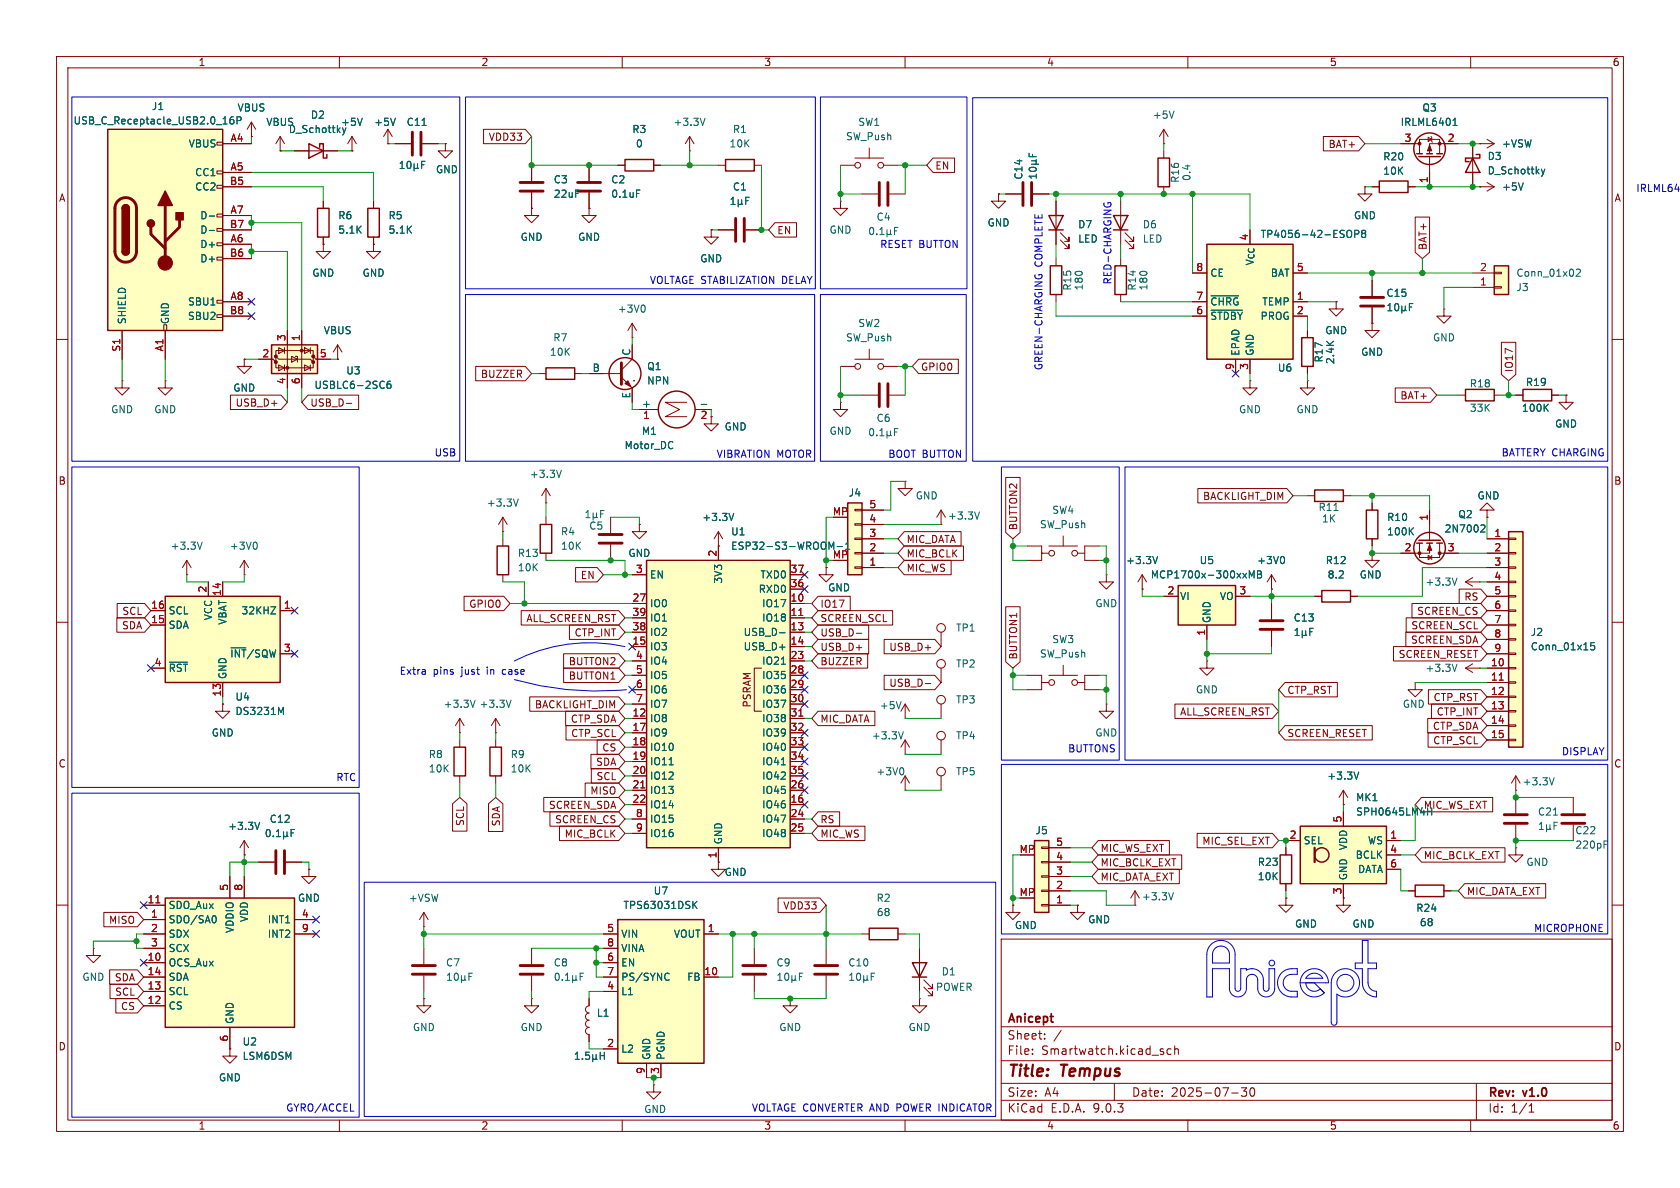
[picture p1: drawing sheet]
<svg xmlns="http://www.w3.org/2000/svg" width="297mm" height="210mm" viewBox="0 0 297 210" stroke-linecap="round" stroke-linejoin="round" font-family="sans-serif">
<defs><g id="words">
<g font-size="2.8" fill="#840000">
<text x="178" y="190.9">Title:</text>
<text x="187.7" y="190.9">Tempus</text>
</g>
<g font-size="2.1" fill="#840000">
<text x="178" y="184">Sheet:</text>
<text x="178" y="181.2">Anicept</text>
<text x="178" y="186.7">File:</text>
<text x="184.1" y="186.7">Smartwatch.kicad_sch</text>
<text x="178" y="196.9">KiCad</text>
<text x="178" y="194.1">Size:</text>
<text x="184.7" y="194.1">A4</text>
<text x="185.7" y="196.9">E.D.A.</text>
<text x="193.3" y="196.9">9.0.3</text>
<text x="200" y="194.1">Date:</text>
<text x="207" y="194.1">2025-07-30</text>
<text x="263" y="194.3">Rev:</text>
<text x="263" y="196.9">Id:</text>
<text x="267.1" y="196.9">1/1</text>
<text x="269.4" y="194.3">v1.0</text>
</g>
<g font-size="1.8" fill="#840000">
<text x="35" y="11.9">1</text>
<text x="85" y="11.9">2</text>
<text x="135" y="11.9">3</text>
<text x="185" y="11.9">4</text>
<text x="235" y="11.9">5</text>
<text x="285" y="11.9">6</text>
<text x="86.3" y="25.1">VDD33</text>
<text x="234.8" y="26.4">BAT+</text>
<text x="10.3" y="35.9">A</text>
<text x="165.3" y="30.2">EN</text>
<text x="285.3" y="35.9">A</text>
<text x="137.3" y="41.6">EN</text>
<text x="252.4" y="44.3" transform="rotate(-90 252.4 44.3)">BAT+</text>
<text x="162.7" y="65.7">GPIO0</text>
<text x="267.7" y="65.9" transform="rotate(-90 267.7 65.9)">IO17</text>
<text x="84.9" y="67">BUZZER</text>
<text x="247.5" y="70.8">BAT+</text>
<text x="41.5" y="72.1">USB_D+</text>
<text x="54.8" y="72.1">USB_D-</text>
<text x="10.3" y="85.9">B</text>
<text x="212.6" y="88.6">BACKLIGHT_DIM</text>
<text x="285.3" y="85.9">B</text>
<text x="180" y="93.8" transform="rotate(-90 180 93.8)">BUTTON2</text>
<text x="160.2" y="98.7">MIC_BCLK</text>
<text x="160.2" y="96.2">MIC_DATA</text>
<text x="160.2" y="101.3">MIC_WS</text>
<text x="82.9" y="107.6">GPIO0</text>
<text x="102.6" y="102.6">EN</text>
<text x="144.9" y="107.6">IO17</text>
<text x="258.8" y="106.4">RS</text>
<text x="21.5" y="111.4">SDA</text>
<text x="21.5" y="108.9">SCL</text>
<text x="93" y="110.2">ALL_SCREEN_RST</text>
<text x="101.5" y="112.7">CTP_INT</text>
<text x="144.9" y="110.2">SCREEN_SCL</text>
<text x="144.9" y="112.7">USB_D-</text>
<text x="249.3" y="114">SCREEN_SDA</text>
<text x="249.4" y="111.4">SCREEN_SCL</text>
<text x="250.4" y="108.9">SCREEN_CS</text>
<text x="100.5" y="117.8">BUTTON2</text>
<text x="144.9" y="115.3">USB_D+</text>
<text x="144.9" y="117.8">BUZZER</text>
<text x="157.1" y="115.3">USB_D+</text>
<text x="180" y="116.7" transform="rotate(-90 180 116.7)">BUTTON1</text>
<text x="247.2" y="116.5">SCREEN_RESET</text>
<text x="94.5" y="125.4">BACKLIGHT_DIM</text>
<text x="100.5" y="120.3">BUTTON1</text>
<text x="132.9" y="125.2" transform="rotate(-90 132.9 125.2)">PSRAM</text>
<text x="157.1" y="121.6">USB_D-</text>
<text x="227.5" y="122.9">CTP_RST</text>
<text x="253.3" y="124.1">CTP_RST</text>
<text x="100.8" y="128">CTP_SDA</text>
<text x="100.9" y="130.5">CTP_SCL</text>
<text x="144.9" y="128">MIC_DATA</text>
<text x="208.5" y="126.7">ALL_SCREEN_RST</text>
<text x="227.5" y="130.5">SCREEN_RESET</text>
<text x="253.2" y="129.2">CTP_SDA</text>
<text x="253.3" y="131.8">CTP_SCL</text>
<text x="253.9" y="126.7">CTP_INT</text>
<text x="10.3" y="135.9">C</text>
<text x="105.3" y="135.6">SDA</text>
<text x="106.4" y="133">CS</text>
<text x="285.3" y="135.9">C</text>
<text x="96.9" y="143.2">SCREEN_SDA</text>
<text x="104.3" y="140.7">MISO</text>
<text x="105.4" y="138.1">SCL</text>
<text x="82.2" y="146.1" transform="rotate(-90 82.2 146.1)">SCL</text>
<text x="88.6" y="146.2" transform="rotate(-90 88.6 146.2)">SDA</text>
<text x="98" y="145.7">SCREEN_CS</text>
<text x="99.7" y="148.3">MIC_BCLK</text>
<text x="144.9" y="148.3">MIC_WS</text>
<text x="144.9" y="145.7">RS</text>
<text x="212.5" y="149.5">MIC_SEL_EXT</text>
<text x="194.5" y="155.9">MIC_DATA_EXT</text>
<text x="194.5" y="153.4">MIC_BCLK_EXT</text>
<text x="194.5" y="150.8">MIC_WS_EXT</text>
<text x="251.6" y="152.1">MIC_BCLK_EXT</text>
<text x="138.4" y="161">VDD33</text>
<text x="259.2" y="158.4">MIC_DATA_EXT</text>
<text x="19.2" y="163.5">MISO</text>
<text x="20.2" y="173.7">SDA</text>
<text x="20.3" y="176.2">SCL</text>
<text x="21.3" y="178.8">CS</text>
<text x="10.3" y="185.9">D</text>
<text x="285.3" y="185.9">D</text>
<text x="35" y="199.9">1</text>
<text x="85" y="199.9">2</text>
<text x="135" y="199.9">3</text>
<text x="185" y="199.9">4</text>
<text x="235" y="199.9">5</text>
<text x="285" y="199.9">6</text>
</g>
<g font-size="1.8" fill="#006464">
<text x="12.9" y="22.2">USB_C_Receptacle_USB2.0_16P</text>
<text x="26.7" y="19.7">J1</text>
<text x="41.9" y="19.9">VBUS</text>
<text x="47" y="22.5">VBUS</text>
<text x="51" y="23.7">D_Schottky</text>
<text x="54.9" y="21.2">D2</text>
<text x="60.2" y="22.5">+5V</text>
<text x="66" y="22.5">+5V</text>
<text x="71.8" y="22.5">C11</text>
<text x="111.7" y="23.7">R3</text>
<text x="119" y="22.5">+3.3V</text>
<text x="129.5" y="23.7">R1</text>
<text x="151.6" y="22.5">SW1</text>
<text x="203.7" y="21.2">+5V</text>
<text x="247.5" y="22.5">IRLML6401</text>
<text x="251.4" y="19.9">Q3</text>
<text x="33.3" y="26.3">VBUS</text>
<text x="112.3" y="26.3">0</text>
<text x="128.9" y="26.3">10K</text>
<text x="149.5" y="25">SW_Push</text>
<text x="244.4" y="28.5">R20</text>
<text x="262.9" y="28.5">D3</text>
<text x="265.4" y="26.3">+VSW</text>
<text x="34.4" y="31.3">CC1</text>
<text x="34.4" y="33.9">CC2</text>
<text x="77" y="30.8">GND</text>
<text x="97.8" y="32.6">C3</text>
<text x="97.8" y="35.2">22uF</text>
<text x="108" y="32.6">C2</text>
<text x="108" y="35.2">0.1uF</text>
<text x="129.5" y="33.9">C1</text>
<text x="180.9" y="31.9" transform="rotate(-90 180.9 31.9)">C14</text>
<text x="208.6" y="32.4" transform="rotate(-90 208.6 32.4)">R16</text>
<text x="210.7" y="32.1" transform="rotate(-90 210.7 32.1)">0.4</text>
<text x="244.4" y="31.1">10K</text>
<text x="262.9" y="31">D_Schottky</text>
<text x="265.4" y="33.9">+5V</text>
<text x="35.3" y="39">D-</text>
<text x="35.3" y="41.5">D-</text>
<text x="59.7" y="39">R6</text>
<text x="59.7" y="41.5">5.1K</text>
<text x="68.6" y="39">R5</text>
<text x="68.6" y="41.5">5.1K</text>
<text x="146.6" y="41.5">GND</text>
<text x="154.9" y="39.2">C4</text>
<text x="174.5" y="40.2">GND</text>
<text x="190.5" y="40.6">D7</text>
<text x="201.9" y="40.6">D6</text>
<text x="239.3" y="39">GND</text>
<text x="35.3" y="44">D+</text>
<text x="35.3" y="46.6">D+</text>
<text x="91.9" y="42.8">GND</text>
<text x="102.1" y="42.8">GND</text>
<text x="123.7" y="46.6">GND</text>
<text x="190.5" y="43.1">LED</text>
<text x="201.9" y="43.1">LED</text>
<text x="221.8" y="47.1" transform="rotate(-90 221.8 47.1)">V_{CC}</text>
<text x="222.8" y="42.3">TP4056-42-ESOP8</text>
<text x="55.1" y="49.1">GND</text>
<text x="64" y="49.1">GND</text>
<text x="189.6" y="51.5" transform="rotate(-90 189.6 51.5)">R15</text>
<text x="191.6" y="51.4" transform="rotate(-90 191.6 51.4)">180</text>
<text x="201" y="51.5" transform="rotate(-90 201 51.5)">R14</text>
<text x="203" y="51.4" transform="rotate(-90 203 51.4)">180</text>
<text x="213.9" y="49.1">CE</text>
<text x="224.6" y="49.1">BAT</text>
<text x="245" y="52.7">C15</text>
<text x="268" y="51.7">J3</text>
<text x="268" y="49.1">Conn_01x02</text>
<text x="22.5" y="57.4" transform="rotate(-90 22.5 57.4)">SHIELD</text>
<text x="30.1" y="57.4" transform="rotate(-90 30.1 57.4)">GND</text>
<text x="33.1" y="54.2">SBU1</text>
<text x="33.1" y="56.7">SBU2</text>
<text x="57.1" y="59.3">VBUS</text>
<text x="109.1" y="55.5">+3V0</text>
<text x="151.6" y="58">SW2</text>
<text x="213.9" y="54.2">~{CHRG}</text>
<text x="213.9" y="56.7">~{STDBY} PROG</text>
<text x="223.1" y="54.2">TEMP</text>
<text x="234.2" y="59.3">GND</text>
<text x="97.1" y="63.1">10K</text>
<text x="97.7" y="60.6">R7</text>
<text x="104.7" y="65.8">B</text>
<text x="111.5" y="63" transform="rotate(-90 111.5 63)">C</text>
<text x="114.3" y="65.6">Q1</text>
<text x="149.5" y="60.6">SW_Push</text>
<text x="219.3" y="63" transform="rotate(-90 219.3 63)">EPAD</text>
<text x="221.8" y="63" transform="rotate(-90 221.8 63)">GND</text>
<text x="225.8" y="65.9">U6</text>
<text x="234" y="64.2" transform="rotate(-90 234 64.2)">R17</text>
<text x="236.1" y="64.5" transform="rotate(-90 236.1 64.5)">2.4K</text>
<text x="240.5" y="63.1">GND</text>
<text x="253.2" y="60.6">GND</text>
<text x="41.1" y="69.4">GND</text>
<text x="55.5" y="68.9">USBLC6-2SC6</text>
<text x="61.1" y="66.4">U3</text>
<text x="111.5" y="70.5" transform="rotate(-90 111.5 70.5)">E</text>
<text x="114.3" y="68.2">NPN</text>
<text x="259.8" y="68.7">R18</text>
<text x="269.7" y="68.4">R19</text>
<text x="19.6" y="73.3">GND</text>
<text x="27.2" y="73.3">GND</text>
<text x="113.4" y="77.1">M1</text>
<text x="113.4" y="72.1">+</text>
<text x="128" y="76.3">GND</text>
<text x="146.6" y="77.1">GND</text>
<text x="154.9" y="74.8">C6</text>
<text x="218.9" y="73.3">GND</text>
<text x="229.1" y="73.3">GND</text>
<text x="259.8" y="73">33K</text>
<text x="269" y="73">100K</text>
<text x="274.8" y="75.8">GND</text>
<text x="110.3" y="79.6">Motor_DC</text>
<text x="86" y="89.8">+3.3V</text>
<text x="93.6" y="84.7">+3.3V</text>
<text x="149.9" y="88">J4</text>
<text x="161.8" y="88.5">GND</text>
<text x="261.1" y="88.5">GND</text>
<text x="99.1" y="94.8">R4</text>
<text x="104.1" y="93.8">C5</text>
<text x="124.1" y="92.3">+3.3V</text>
<text x="129.2" y="94.8">U1</text>
<text x="167.5" y="92">+3.3V</text>
<text x="183.7" y="93.6">SW_Push</text>
<text x="185.9" y="91">SW4</text>
<text x="233" y="90.5">R11</text>
<text x="233.6" y="92.6">1K</text>
<text x="245.1" y="94.8">100K</text>
<text x="245.1" y="92.3">R10</text>
<text x="255.3" y="94.3">2N7002</text>
<text x="257.7" y="91.8">Q2</text>
<text x="30.1" y="97.4">+3.3V</text>
<text x="40.5" y="97.4">+3V0</text>
<text x="91.4" y="98.7">R13</text>
<text x="91.4" y="101.2">10K</text>
<text x="99.1" y="97.4">10K</text>
<text x="111" y="98.7">GND</text>
<text x="129.2" y="97.4">ESP32-S3-WROOM-1</text>
<text x="199" y="99.9">+3.3V</text>
<text x="212" y="99.9">U5</text>
<text x="222.1" y="99.9">+3V0</text>
<text x="234.3" y="99.9">R12</text>
<text x="114.8" y="102.5">EN</text>
<text x="114.8" y="107.5">IO0</text>
<text x="127.9" y="103.3" transform="rotate(-90 127.9 103.3)">3V3</text>
<text x="134" y="105">RXD0</text>
<text x="134.3" y="102.5">TXD0</text>
<text x="134.6" y="107.5">IO17</text>
<text x="146.3" y="104.7">GND</text>
<text x="193.5" y="107.5">GND</text>
<text x="203.3" y="102.5">MCP1700x-300xxMB</text>
<text x="208.5" y="106.3">VI</text>
<text x="215.6" y="106.3">VO</text>
<text x="234.6" y="102.5">8.2</text>
<text x="240.3" y="102.5">GND</text>
<text x="251.9" y="103.7">+3.3V</text>
<text x="29.7" y="108.8">SCL</text>
<text x="29.7" y="111.4">SDA</text>
<text x="37.7" y="109.7" transform="rotate(-90 37.7 109.7)">VCC</text>
<text x="40.2" y="110.5" transform="rotate(-90 40.2 110.5)">VBAT</text>
<text x="42.6" y="108.8">32KHZ</text>
<text x="114.8" y="110.1">IO1</text>
<text x="114.8" y="112.6">IO2</text>
<text x="131.4" y="112.6">USB_D-</text>
<text x="134.6" y="110.1">IO18</text>
<text x="168.9" y="111.9">TP1</text>
<text x="185.9" y="113.9">SW3</text>
<text x="214.2" y="110.2" transform="rotate(-90 214.2 110.2)">GND</text>
<text x="228.6" y="110.1">C13</text>
<text x="270.5" y="112.6">J2</text>
<text x="29.7" y="119">~{RST}</text>
<text x="40.6" y="116.4">~{INT}/SQW</text>
<text x="114.8" y="115.2">IO3</text>
<text x="114.8" y="117.7">IO4</text>
<text x="131.4" y="115.2">USB_D+</text>
<text x="134.6" y="117.7">IO21</text>
<text x="168.9" y="118.2">TP2</text>
<text x="183.7" y="116.4">SW_Push</text>
<text x="251.9" y="119">+3.3V</text>
<text x="270.5" y="115.2">Conn_01x15</text>
<text x="40.2" y="120.1" transform="rotate(-90 40.2 120.1)">GND</text>
<text x="41.5" y="124.1">U4</text>
<text x="78.3" y="125.3">+3.3V</text>
<text x="84.7" y="125.3">+3.3V</text>
<text x="114.8" y="120.2">IO5</text>
<text x="114.8" y="122.8">IO6</text>
<text x="114.8" y="125.3">IO7</text>
<text x="134.6" y="120.2">IO35</text>
<text x="134.6" y="122.8">IO36</text>
<text x="134.6" y="125.3">IO37</text>
<text x="155.4" y="125.6">+5V</text>
<text x="168.9" y="124.6">TP3</text>
<text x="211.3" y="122.8">GND</text>
<text x="247.9" y="125.3">GND</text>
<text x="37.3" y="130.4">GND</text>
<text x="41.5" y="126.6">DS3231M</text>
<text x="114.8" y="127.9">IO8</text>
<text x="114.8" y="130.4">IO9</text>
<text x="134.6" y="127.9">IO38</text>
<text x="134.6" y="130.4">IO39</text>
<text x="154" y="130.9">+3.3V</text>
<text x="168.9" y="130.9">TP4</text>
<text x="193.5" y="130.4">GND</text>
<text x="75.7" y="134.2">R8</text>
<text x="75.7" y="136.8">10K</text>
<text x="90.2" y="134.2">R9</text>
<text x="90.2" y="136.8">10K</text>
<text x="114.8" y="132.9">IO10</text>
<text x="114.8" y="135.5">IO11</text>
<text x="134.6" y="132.9">IO40</text>
<text x="134.6" y="135.5">IO41</text>
<text x="154.8" y="137.3">+3V0</text>
<text x="168.9" y="137.3">TP5</text>
<text x="114.8" y="138">IO12</text>
<text x="114.8" y="140.6">IO13</text>
<text x="114.8" y="143.1">IO14</text>
<text x="134.6" y="138">IO42</text>
<text x="134.6" y="140.6">IO45</text>
<text x="134.6" y="143.1">IO46</text>
<text x="234.5" y="138">+3.3V</text>
<text x="239.6" y="141.8">MK1</text>
<text x="251.6" y="143.2">MIC_WS_EXT</text>
<text x="269.1" y="139">+3.3V</text>
<text x="40.2" y="146.9">+3.3V</text>
<text x="47.6" y="145.6">C12</text>
<text x="114.8" y="145.6">IO15</text>
<text x="114.8" y="148.2">IO16</text>
<text x="127.9" y="149.4" transform="rotate(-90 127.9 149.4)">GND</text>
<text x="134.6" y="145.6">IO47</text>
<text x="134.6" y="148.2">IO48</text>
<text x="183" y="147.7">J5</text>
<text x="230.4" y="149.5">SEL</text>
<text x="239.6" y="144.4">SPH0645LM4H</text>
<text x="241.7" y="149.5">WS</text>
<text x="271.8" y="144.4">C21</text>
<text x="278.4" y="147.7">C22</text>
<text x="128" y="155">GND</text>
<text x="222.3" y="153.3">R23</text>
<text x="222.3" y="155.8">10K</text>
<text x="238.4" y="155.7" transform="rotate(-90 238.4 155.7)">GND</text>
<text x="238.4" y="150.4" transform="rotate(-90 238.4 150.4)">VDD</text>
<text x="239.6" y="152">BCLK</text>
<text x="240" y="154.5">DATA</text>
<text x="269.7" y="153.3">GND</text>
<text x="278.4" y="150.2">220pF</text>
<text x="29.7" y="160.9">SDO_Aux</text>
<text x="52.6" y="159.6">GND</text>
<text x="72.2" y="159.6">+VSW</text>
<text x="110.1" y="160.9">TPS63031DSK</text>
<text x="115.5" y="158.3">U7</text>
<text x="154.9" y="159.6">R2</text>
<text x="201.8" y="159.4">+3.3V</text>
<text x="250.3" y="161.4">R24</text>
<text x="29.7" y="163.4">SDO/SA0</text>
<text x="29.7" y="166">SDX</text>
<text x="41.5" y="165" transform="rotate(-90 41.5 165)">VDDIO</text>
<text x="44" y="163.1" transform="rotate(-90 44 163.1)">VDD</text>
<text x="47.2" y="163.4">INT1</text>
<text x="47.2" y="166">INT2</text>
<text x="109.7" y="166">VIN</text>
<text x="119" y="166">VOUT</text>
<text x="154.9" y="162.2">68</text>
<text x="179.3" y="164.4">GND</text>
<text x="192.3" y="163.4">GND</text>
<text x="228.8" y="164.2">GND</text>
<text x="239" y="164.2">GND</text>
<text x="250.9" y="163.9">68</text>
<text x="14.5" y="173.6">GND</text>
<text x="29.7" y="168.5">SCX</text>
<text x="29.7" y="171">OCS_Aux</text>
<text x="29.7" y="173.6">SDA</text>
<text x="78.7" y="171">C7</text>
<text x="97.8" y="171">C8</text>
<text x="109.7" y="168.5">VINA</text>
<text x="109.7" y="171">EN</text>
<text x="109.7" y="173.6">PS/SYNC</text>
<text x="121.4" y="173.6">FB</text>
<text x="137.2" y="171">C9</text>
<text x="149.9" y="171">C10</text>
<text x="166.4" y="172.6">D1</text>
<text x="29.7" y="176.1">SCL</text>
<text x="29.7" y="178.7">CS</text>
<text x="105.4" y="179.9">L1</text>
<text x="109.7" y="176.1">L1</text>
<text x="165.4" y="175.4">POWER</text>
<text x="41.5" y="181.1" transform="rotate(-90 41.5 181.1)">GND</text>
<text x="42.8" y="185">U2</text>
<text x="72.9" y="182.5">GND</text>
<text x="91.9" y="182.5">GND</text>
<text x="137.7" y="182.5">GND</text>
<text x="160.5" y="182.5">GND</text>
<text x="38.6" y="191.4">GND</text>
<text x="42.8" y="187.6">LSM6DSM</text>
<text x="109.7" y="186.3">L2</text>
<text x="115.2" y="187.5" transform="rotate(-90 115.2 187.5)">GND</text>
<text x="117.7" y="187.5" transform="rotate(-90 117.7 187.5)">PGND</text>
<text x="113.8" y="197">GND</text>
</g>
<g font-size="1.8" fill="#a90000">
<text x="40.7" y="25.1">A4</text>
<text x="248.2" y="25.1">3</text>
<text x="255.8" y="25.1">2</text>
<text x="40.6" y="32.8">B5</text>
<text x="40.7" y="30.2">A5</text>
<text x="252.5" y="32.5" transform="rotate(-90 252.5 32.5)">1</text>
<text x="40.6" y="40.4">B7</text>
<text x="40.7" y="37.8">A7</text>
<text x="40.6" y="45.5">B6</text>
<text x="40.7" y="42.9">A6</text>
<text x="220.7" y="42.6" transform="rotate(-90 220.7 42.6)">4</text>
<text x="40.7" y="53.1">A8</text>
<text x="211.4" y="48">8</text>
<text x="211.4" y="53.1">7</text>
<text x="229.2" y="48">5</text>
<text x="229.2" y="53.1">1</text>
<text x="261.5" y="50.5">1</text>
<text x="261.5" y="48">2</text>
<text x="40.6" y="55.6">B8</text>
<text x="211.4" y="55.6">6</text>
<text x="229.2" y="55.6">2</text>
<text x="21.3" y="62.3" transform="rotate(-90 21.3 62.3)">S1</text>
<text x="29" y="62.2" transform="rotate(-90 29 62.2)">A1</text>
<text x="46.3" y="63.2">2</text>
<text x="50.5" y="60.4" transform="rotate(-90 50.5 60.4)">3</text>
<text x="53.1" y="60.4" transform="rotate(-90 53.1 60.4)">1</text>
<text x="56.4" y="63.2">5</text>
<text x="218.2" y="65.5" transform="rotate(-90 218.2 65.5)">9</text>
<text x="220.7" y="65.5" transform="rotate(-90 220.7 65.5)">3</text>
<text x="50.5" y="68" transform="rotate(-90 50.5 68)">4</text>
<text x="53.1" y="68" transform="rotate(-90 53.1 68)">6</text>
<text x="113.6" y="74.4">1</text>
<text x="123.8" y="74.4">2</text>
<text x="153.6" y="89.9">5</text>
<text x="147.1" y="91.2">MP</text>
<text x="153.6" y="95">3</text>
<text x="153.6" y="92.5">4</text>
<text x="252.5" y="92.1" transform="rotate(-90 252.5 92.1)">1</text>
<text x="264.1" y="95">1</text>
<text x="112.3" y="101.3">3</text>
<text x="126.7" y="98.5" transform="rotate(-90 126.7 98.5)">2</text>
<text x="139.7" y="101.3">37</text>
<text x="147.1" y="98.8">MP</text>
<text x="153.6" y="100.1">1</text>
<text x="153.6" y="97.5">2</text>
<text x="248.2" y="97.5">2</text>
<text x="255.8" y="97.5">3</text>
<text x="264.1" y="97.5">2</text>
<text x="264.1" y="100.1">3</text>
<text x="26.6" y="107.7">16</text>
<text x="36.6" y="104.8" transform="rotate(-90 36.6 104.8)">2</text>
<text x="39.1" y="105.5" transform="rotate(-90 39.1 105.5)">14</text>
<text x="50.1" y="107.7">1</text>
<text x="111.7" y="106.4">27</text>
<text x="139.7" y="103.9">36</text>
<text x="139.7" y="106.4">10</text>
<text x="206.3" y="105.2">2</text>
<text x="219" y="105.2">3</text>
<text x="264.1" y="102.6">4</text>
<text x="264.1" y="105.2">5</text>
<text x="264.1" y="107.7">6</text>
<text x="26.6" y="110.2">15</text>
<text x="111.7" y="109">39</text>
<text x="111.7" y="111.5">38</text>
<text x="139.7" y="109">11</text>
<text x="139.7" y="111.5">13</text>
<text x="213.1" y="112.5" transform="rotate(-90 213.1 112.5)">1</text>
<text x="264.1" y="110.2">7</text>
<text x="264.1" y="112.8">8</text>
<text x="27.2" y="117.9">4</text>
<text x="50.1" y="115.3">3</text>
<text x="111.7" y="114">15</text>
<text x="112.3" y="116.6">4</text>
<text x="112.3" y="119.1">5</text>
<text x="139.7" y="114">14</text>
<text x="139.7" y="116.6">23</text>
<text x="139.7" y="119.1">28</text>
<text x="263.5" y="117.9">10</text>
<text x="264.1" y="115.3">9</text>
<text x="39.1" y="123.2" transform="rotate(-90 39.1 123.2)">13</text>
<text x="112.3" y="121.7">6</text>
<text x="112.3" y="124.2">7</text>
<text x="139.7" y="121.7">29</text>
<text x="139.7" y="124.2">30</text>
<text x="263.5" y="120.4">11</text>
<text x="263.5" y="122.9">12</text>
<text x="263.5" y="125.5">13</text>
<text x="111.7" y="126.7">12</text>
<text x="111.7" y="129.3">17</text>
<text x="111.7" y="131.8">18</text>
<text x="139.7" y="126.7">31</text>
<text x="139.7" y="129.3">32</text>
<text x="139.7" y="131.8">33</text>
<text x="263.5" y="128">14</text>
<text x="263.5" y="130.6">15</text>
<text x="111.7" y="134.4">19</text>
<text x="111.7" y="136.9">20</text>
<text x="139.7" y="134.4">34</text>
<text x="139.7" y="136.9">35</text>
<text x="111.7" y="139.4">21</text>
<text x="111.7" y="142">22</text>
<text x="139.7" y="139.4">26</text>
<text x="139.7" y="142">16</text>
<text x="112.3" y="144.5">8</text>
<text x="112.3" y="147.1">9</text>
<text x="139.7" y="144.5">24</text>
<text x="139.7" y="147.1">25</text>
<text x="186.6" y="149.6">5</text>
<text x="227.9" y="148.3">2</text>
<text x="237.2" y="145.5" transform="rotate(-90 237.2 145.5)">5</text>
<text x="245.7" y="148.3">1</text>
<text x="126.7" y="151.8" transform="rotate(-90 126.7 151.8)">1</text>
<text x="180.1" y="150.9">MP</text>
<text x="186.6" y="154.7">3</text>
<text x="186.6" y="152.1">4</text>
<text x="245.7" y="150.9">4</text>
<text x="245.7" y="153.4">6</text>
<text x="26" y="159.8">11</text>
<text x="40.4" y="157.6" transform="rotate(-90 40.4 157.6)">5</text>
<text x="42.9" y="157.6" transform="rotate(-90 42.9 157.6)">8</text>
<text x="180.1" y="158.5">MP</text>
<text x="186.6" y="159.8">1</text>
<text x="186.6" y="157.2">2</text>
<text x="237.2" y="158.2" transform="rotate(-90 237.2 158.2)">3</text>
<text x="26.6" y="162.3">1</text>
<text x="26.6" y="164.8">2</text>
<text x="26.6" y="167.4">3</text>
<text x="53.3" y="162.3">4</text>
<text x="53.3" y="164.8">9</text>
<text x="107.2" y="164.8">5</text>
<text x="107.2" y="167.4">8</text>
<text x="125" y="164.8">1</text>
<text x="26" y="169.9">10</text>
<text x="26" y="172.5">14</text>
<text x="107.2" y="169.9">6</text>
<text x="107.2" y="172.5">7</text>
<text x="124.4" y="172.5">10</text>
<text x="26" y="175">13</text>
<text x="26" y="177.5">12</text>
<text x="107.2" y="175">4</text>
<text x="40.4" y="184.2" transform="rotate(-90 40.4 184.2)">6</text>
<text x="107.2" y="185.2">2</text>
<text x="114" y="189.9" transform="rotate(-90 114 189.9)">9</text>
<text x="116.6" y="189.9" transform="rotate(-90 116.6 189.9)">3</text>
</g>
<g font-size="1.8" fill="#0000c2">
<text x="289.2" y="34.1">IRLML6401</text>
<text x="155.5" y="44">RESET BUTTON</text>
<text x="184.5" y="47.2" transform="rotate(-90 184.5 47.2)">COMPLETE</text>
<text x="114.8" y="50.4">VOLTAGE STABILIZATION</text>
<text x="138.4" y="50.4">DELAY</text>
<text x="196.7" y="50.4" transform="rotate(-90 196.7 50.4)">RED-CHARGING</text>
<text x="184.5" y="65.5" transform="rotate(-90 184.5 65.5)">GREEN-CHARGING</text>
<text x="76.7" y="80.9">USB</text>
<text x="126.6" y="81.1">VIBRATION MOTOR</text>
<text x="156.9" y="81.1">BOOT BUTTON</text>
<text x="265.4" y="80.9">BATTERY CHARGING</text>
<text x="70.6" y="119.5">Extra</text>
<text x="76.6" y="119.5">pins</text>
<text x="81.7" y="119.5">just</text>
<text x="86.3" y="119.5">in</text>
<text x="89.3" y="119.5">case</text>
<text x="188.7" y="133.2">BUTTONS</text>
<text x="276" y="133.7">DISPLAY</text>
<text x="59.4" y="138.3">RTC</text>
<text x="271.1" y="165">MICROPHONE</text>
<text x="50.5" y="196.7">GYRO/ACCEL</text>
<text x="132.8" y="196.7">VOLTAGE CONVERTER AND POWER INDICATOR</text>
</g>
</g></defs>
<g fill="none" stroke="#840000" stroke-width=".18">
<path d="M10 10h277v190h-277zM12 12h273v186h-273zM60 10v2M110 10v2M160 10v2M210 10v2M260 10v2M111.8 59.7h.1M111.8 57.2l-.8 1.2M111.8 57.2l.7 1.2M111.8 57.2v2.5M10 60h2"/>
<path d="M148.6 64.8h2.5M151.1 63.5h5.1M152.4 69.9h2.8M153.7 61.7v1.8M156.2 64.8h2.5M157.2 69.9h2.8M285 60h2M10 110h2M285 110h2M160 139.7h.1M160 137.2l-.7 1.2M160 137.2l.8 1.2"/>
<path d="M160 137.2v2.5M10 160h2M74.9 163.8h.1M74.9 176.5v1.3h1.3l-1.3 1.3-1.2-1.3h1.2M74.9 176.5h.1M74.9 161.3l-.7 1.3M74.9 161.3l.8 1.3M74.9 161.3v2.5M177 166h108v32h-108zM285 160h2M60 198v2M110 198v2"/>
<path d="M115.6 191.8v1.2h1.2l-1.2 1.3-1.3-1.3h1.3M115.6 191.8h.1M160 198v2M177 194.5h108M177 191.5h108M177 187.5h108M177 181.5h108M182.5 186.3v.1M182.5 185.5v.1M184.7 183.6v.1M184.7 182.8v.1M187.6 182.1l-1.3 2"/>
<path d="M197 191.5v3M205.5 185.9l.2 .2-.2 .3M205.5 185.4l.2 .1M207 185.5l-.4-.1-.3 .3v.4l.2 .2h.5M207.7 185.5l.2-.1 .3 .1 .1 .9M207.7 184.9v1.5M210 198v2M217.7 193.2h1.2M219.5 192.3h.9l-.5 .6 .4 .1v.7l-.2 .1h-.4l-.2-.1M221.1 192.4l.2-.1a.81 .81 0 0 1 .6 .6 .81 .81 0 0 1-.3 .8l-.1 .1a.81 .81 0 0 1-.4-1.4zM260 198v2M261 191.5v6.5"/>
<path d="M270.3 196.6h.9M270.3 195.5l.4-.4v1.5"/>
<circle cx="151.6" cy="64.8" r=".51"/>
<circle cx="155.7" cy="64.8" r=".51"/>
</g>
<path d="M113.8 53.9a.79 .79 0 0 1 0 1.3M153.9 75.8h.1a.68 .68 0 0 1 .5 .6 .68 .68 0 0 1-.5 .6 .84 .84 0 0 1-.1-1.2zM155 76.9v.1M155.5 77h.8M155.5 76.1l.4-.3v1.2M156.8 76.9l.2 .1h.2l.2-.1M156.8 76.2v1.3M157.4 76.9l.2 .1M157.4 76.2v.7M158.1 76.4h.5M158.7 75.8h-.6v1.2M159.5 135.7a.79 .79 0 0 1 0 1.3" fill="none" stroke="#006464" stroke-width=".18"/>
<path d="M155.4 67.8v4.1M157 67.8v4.1" fill="none" stroke="#840000" stroke-width=".51"/>
<path d="M109.2 162.6h15.3v25.4h-15.3z" fill="#ffffc2"/>
<path d="M56.1 36.8h2.1v5.1h-2.1zM109.2 162.6h15.3v25.4h-15.3z" fill="none" stroke="#840000" stroke-width=".25"/>
<g fill="none" stroke="#840000" stroke-width=".18">
<path d="M49.5 26.7h.1M49.5 24.1l-.7 1.3M49.5 24.1l.8 1.3M49.5 24.1v2.6M57.1 35.6v1.2M62.2 26.7h.1M62.2 24.1l-.7 1.3M62.2 24.1l.8 1.3M62.2 24.1v2.6M57.1 41.9v1.3M148.6 71.1v1.3h1.3l-1.3 1.3-1.3-1.3h1.3M148.6 71.1h.1"/>
<path d="M88.9 94h.1M88.9 91.4l-.8 1.3M88.9 91.4l.8 1.3M88.9 91.4v2.6M96.5 88.9h.1M96.5 86.4l-.7 1.2M96.5 86.4l.8 1.2M96.5 86.4v2.5M113 92.7v1.3h1.3l-1.3 1.3-1.2-1.3h1.2M113 92.7h.1M127 96.5h.1M127 94l-.8 1.3"/>
<path d="M127 94l.8 1.3M127 94v2.5M250.2 120.7v1.2h1.3l-1.3 1.3-1.3-1.3h1.3M250.2 120.7h.1M127 152.4v1.3h1.3l-1.3 1.2-1.3-1.2h1.3M127 152.4h.1M106.7 165.1h2.5M106.7 167.6h2.5M106.7 170.2h2.5M106.7 172.7h2.5M106.7 175.3h2.5M124.5 165.1h2.5"/>
<path d="M124.5 172.7h2.5M106.7 185.4h2.5M114.3 188v2.5M116.8 188v2.5"/>
</g>
<path d="M64 20.9l-.4 1.3M91.6 88.2l-.4 1.3M99.2 83.1l-.4 1.3M129.7 90.7l-.4 1.3M122.7 159.9l.5 .7M123.2 159.3l-.7 .8M117.9 172l.4 .2M118.3 173.2l-.4 .1" fill="none" stroke="#006464" stroke-width=".18"/>
<path d="M208.3 103.5h10.1v7h-10.1z" fill="#ffffc2"/>
<path d="M128.3 28.2h5v2h-5zM185.4 38.1h2.6l-1.3 2.5zM185.4 40.6h2.6M208.3 103.5h10.1v7h-10.1z" fill="none" stroke="#840000" stroke-width=".25"/>
<g fill="none" stroke="#840000" stroke-width=".18">
<path d="M127 29.2h1.3M133.3 29.2h1.3M148.6 35.6v1.2h1.3l-1.3 1.3-1.3-1.3h1.3M148.6 35.6h.1M152.4 34.3h2.8M157.2 34.3h2.8M176.5 34.3v1.3h1.3l-1.3 1.2-1.2-1.2h1.2M176.5 34.3h.1M177.8 34.3h2.8M182.6 34.3h2.8M186.7 35.6v7.6M57.1 43.2v1.3h1.3l-1.3 1.2-1.2-1.2h1.2"/>
<path d="M57.1 43.2h.1M127 40.6h2.8M131.8 40.6h2.8M187.5 42.4l1.5 1.5v-.7v.7h-.8M187.5 41.1l1.5 1.6v-.8v.8h-.8M146 100.3v1.3h1.3l-1.3 1.3-1.2-1.3h1.2M146 100.3h.1M205.7 105.4h2.6M213.4 110.5v2.5M218.4 105.4h2.6M224.8 104.1h.1M224.8 101.6l-.8 1.3"/>
<path d="M224.8 101.6l.8 1.3M224.8 101.6v2.5"/>
</g>
<g fill="none" stroke="#006464" stroke-width=".18">
<path d="M129.2 36.1h.8M129.2 35.2l.4-.3v1.2M130.5 36l.2 .1h.2l.2-.1M130.5 35.3v1.3M131.1 36l.2 .1M131.1 35.3v.7M131.8 35.5h.5M132.4 34.9h-.6v1.2M181.9 27.1v.6h1.3M182 29.8a.75 .75 0 0 1 1.2 .2 .72 .72 0 0 1-1.3-.1zM182.4 29h1.2M182.4 28.4h.6"/>
<path d="M182.5 27.3v.4M183 28.4l.2 .2v.2l-.2 .2M183.2 30.8v.7M183.2 31.1h-1.3l.4 .4M183.2 28.2l-.2 .2M153.9 40.3l.1-.1a.68 .68 0 0 1 .5 .6 .68 .68 0 0 1-.5 .7 .84 .84 0 0 1-.1-1.2zM155 41.4v.1M155.5 41.5h.8M155.5 40.6l.4-.4v1.3M156.8 41.3l.2 .2h.2l.2-.2M156.8 40.6v1.3M157.4 41.3l.2 .2"/>
<path d="M157.4 40.6v.7M158.1 40.8h.5M158.7 40.2h-.6v1.3M226.8 98.4a.79 .79 0 0 1 0 1.2M220.9 102.2v-1.3l.4 .9 .4-.9v1.3M222.3 100.9h.4l.3 .3-.3 .3 .3 .1v.3l-.2 .3h-.5zM222.3 101.5h.4"/>
</g>
<path d="M130 38.6v4.1M131.6 38.6v4.1M155.4 32.3v4M157 32.3v4M180.8 32.3v4M182.4 32.3v4" fill="none" stroke="#840000" stroke-width=".51"/>
<path d="M114.3 99.1h25.4v50.8h-25.4z" fill="#ffffc2"/>
<path d="M65 36.8h2.1v5.1h-2.1zM114.3 99.1h25.4v50.8h-25.4z" fill="none" stroke="#840000" stroke-width=".25"/>
<g fill="none" stroke="#840000" stroke-width=".18">
<path d="M66 35.6v1.2M66 43.2v1.3h1.3l-1.3 1.2-1.2-1.2h1.2M66 43.2h.1M66 41.9v1.3M127 96.5v2.6M262.9 90.2h1.3l-1.3-1.3-1.3 1.3h1.3v1.2M262.9 91.4h.1M111.8 101.6h2.5M111.8 106.7h2.5M111.8 109.2h2.5M111.8 111.8h2.5M111.8 114.3h2.5"/>
<path d="M111.8 116.8h2.5M111.8 119.4h2.5M134.6 118.1h-1.3v7.6h1.3M139.7 101.6h2.5M139.7 106.7h2.5M139.7 109.2h2.5M139.7 111.8h2.5M139.7 114.3h2.5M139.7 116.8h2.5M139.7 119.4h2.5M139.7 104.1h2.5M201.9 104.1h.1"/>
<path d="M201.9 101.6l-.7 1.3M201.9 101.6l.8 1.3M201.9 101.6v2.5M259.1 118.1l1.2 .8M259.1 118.1h2.5M260.3 117.3l-1.2 .8M261.6 118.1h.1M111.8 121.9h2.5M111.8 124.5h2.5M111.8 127h2.5M111.8 129.5h2.5M111.8 132.1h2.5"/>
<path d="M111.8 134.6h2.5M111.8 137.2h2.5M111.8 139.7h2.5M139.7 121.9h2.5M139.7 124.5h2.5M139.7 127h2.5M139.7 129.5h2.5M139.7 132.1h2.5M139.7 134.6h2.5M139.7 137.2h2.5M139.7 139.7h2.5M111.8 142.2h2.5"/>
<path d="M111.8 144.8h2.5M111.8 147.3h2.5M127 149.9v2.5M139.7 142.2h2.5M139.7 144.8h2.5M139.7 147.3h2.5"/>
</g>
<path d="M147 96.7l.4-.9v1.3M148 96.6h1M149.5 96.2l.4-.4v1.3M204.7 98.4l-.5 1.2M137.8 111.9h1M138.1 117.4h.7M257.6 117.4l-.4 1.3M118.3 135.2h.7M138.1 135.2h.7" fill="none" stroke="#006464" stroke-width=".18"/>
<path d="M141.2 108.8h.7M113.3 139.3h.7M141.2 126.6h.7" fill="none" stroke="#a90000" stroke-width=".18"/>
<path d="M266.7 94h2.5v38.1h-2.5z" fill="#ffffc2"/>
<path d="M241.6 90.2h2v5.1h-2zM266.7 94h2.5v38.1h-2.5z" fill="none" stroke="#840000" stroke-width=".25"/>
<g fill="none" stroke="#840000" stroke-width=".18">
<path d="M68.6 25.4h.1M68.6 22.9l-.8 1.2M68.6 22.9l.7 1.2M68.6 22.9v2.5M69.8 25.4h2.8M74.7 25.4h2.8M21.6 67.3v1.3h1.3l-1.3 1.3-1.3-1.3h1.3M21.6 67.3h.1M29.2 67.3v1.3h1.3l-1.3 1.3-1.3-1.3h1.3M29.2 67.3h.1M242.6 97.8v1.3h1.2l-1.2 1.2-1.3-1.2h1.3M242.6 97.8h.1"/>
<path d="M242.6 88.9v1.3M242.6 95.3v1.2M262.9 95.3h3.8M262.9 97.8h3.8M266.7 95.1h1.3v.3h-1.3zM266.7 97.7h1.3v.2h-1.3zM259.1 102.9h2.5M259.1 102.9l1.2 .7M260.3 102.1l-1.2 .8M261.6 102.9h.1M262.9 100.3h3.8M262.9 102.9h3.8"/>
<path d="M262.9 105.4h3.8M262.9 108h3.8M262.9 110.5h3.8M262.9 113h3.8M262.9 115.6h3.8M262.9 118.1h3.8M266.7 100.2h1.3v.3h-1.3zM266.7 102.7h1.3v.3h-1.3zM266.7 105.3h1.3v.2h-1.3zM266.7 107.8h1.3v.3h-1.3zM266.7 110.4h1.3v.2h-1.3zM266.7 112.9h1.3v.3h-1.3z"/>
<path d="M266.7 115.4h1.3v.3h-1.3zM266.7 118h1.3v.2h-1.3zM262.9 120.7h3.8M262.9 123.2h3.8M262.9 125.7h3.8M262.9 128.3h3.8M262.9 130.8h3.8M266.7 120.5h1.3v.3h-1.3zM266.7 123.1h1.3v.2h-1.3zM266.7 125.6h1.3v.3h-1.3zM266.7 128.1h1.3v.3h-1.3zM266.7 130.7h1.3v.2h-1.3z"/>
</g>
<path d="M265 120.2h.8" fill="none" stroke="#a90000" stroke-width=".18"/>
<g fill="none" stroke="#006464" stroke-width=".18">
<path d="M69.9 20.9l-.4 1.3M70.7 29.8h.8M70.7 28.9l.4-.4v1.3M72.1 28.6l.1-.1a.68 .68 0 0 1 .5 .7 .68 .68 0 0 1-.5 .6 .84 .84 0 0 1-.1-1.2zM73.2 29.6l.2 .2h.2l.2-.2M73.2 28.9v1.3M73.8 29.6l.2 .2M73.8 28.9v.7M74.5 29.1h.5M74.6 22.2h.7M75.1 28.5h-.6v1.3M249.3 93.8l.6 .8"/>
<path d="M249.9 93.3l-.7 .7M257.6 102.2l-.4 1.2M281.9 113.6h-.6l-.1 .6 .2-.1 .4 .1 .1 .1v.5l-.2 .1-.5-.1"/>
</g>
<path d="M72.9 23.4v4M74.4 23.4v4" fill="none" stroke="#840000" stroke-width=".51"/>
<path d="M19 22.9h20.4v35.5h-20.4z" fill="#ffffc2"/>
<g fill="none" stroke="#840000" stroke-width=".18">
<path d="M38.4 25.1h1v.6h-1zM38.4 30.2h1v.5h-1zM38.4 32.8h1v.5h-1zM38.4 37.8h1v.6h-1zM39.4 25.4h5M39.4 30.5h5M39.4 33h5M39.4 38.1h5M44.4 24.1h.1M44.4 21.6l-.7 1.3M44.4 21.6l.8 1.3M44.4 21.6v2.5"/>
<path d="M52.1 26.7h7.6M78.7 25.4v1.3h1.3l-1.3 1.2-1.2-1.2h1.2M78.7 25.4h.1M21.6 58.4v5.1M29 57.4h.5v1h-.5zM29.2 58.4v5.1M38.4 40.4h1v.5h-1zM38.4 42.9h1v.5h-1zM38.4 45.5h1v.5h-1zM38.4 53.1h1v.5h-1zM38.4 55.6h1v.5h-1zM39.4 40.6h5"/>
<path d="M39.4 43.2h5M39.4 45.7h5M39.4 53.3h5M39.4 55.9h5M186.7 45.7v1.3M186.7 52.1v1.2M43.2 63.5v1.3h1.2l-1.2 1.2-1.3-1.2h1.3M43.2 63.5h.1M59.7 63.5h.1M59.7 61l-.8 1.2M59.7 61l.8 1.2M59.7 61v2.5"/>
<path d="M231.1 87.6h1.3M237.5 87.6h1.3M251 96v2.6h3.5v-2.6M252.5 98.2l.6 .4-.6 .3zM252.7 96v1.8h-5.1M252.7 90.2v5.3M253.1 98.2v.7M254.5 97.8h3.3M232.4 105.4h1.3M238.8 105.4h1.2M81.3 130.8v1.3M81.3 137.2v1.2"/>
<path d="M16.5 167.6v1.3h1.3l-1.3 1.3-1.3-1.3h1.3M16.5 167.6h.1"/>
</g>
<g fill="none" stroke="#840000" stroke-width=".25">
<path d="M19 22.9h20.4v35.5h-20.4zM21.6 36.8a.64 .64 0 0 1 .6-.6 .64 .64 0 0 1 .7 .6M54.6 25.4l2.5 1.3-2.5 1.2zM56.5 26v-.6h.6v2.5h.7v-.6M21.6 44.5a.64 .64 0 0 0 .6 .6 .64 .64 0 0 0 .7-.6M185.7 47h2v5.1h-2zM232.4 86.6h5.1v2h-5.1zM250.4 96h1.1M250.8 95.5h3.8M252.2 96h1M254 96h1M233.7 104.4h5.1v2h-5.1z"/>
<path d="M80.3 132.1h2v5.1h-2z"/>
<circle cx="252.7" cy="96.9" r="2.79"/>
</g>
<path d="M20.9 35.5a1.9 1.9 0 0 1 2-.4 1.9 1.9 0 0 1 1.2 1.7v7.7a1.91 1.91 0 0 1-1.9 1.8 1.91 1.91 0 0 1-1.9-1.8v-7.8l.2-.7zM29.2 36.3v10.2M31.7 38.9v1.2l-2.5 2.6M26.7 40.1v1.3l2.5 2.5" fill="none" stroke="#840000" stroke-width=".51"/>
<g fill="#840000" stroke="#840000" stroke-width=".25">
<path d="M21.6 36.8h1.3v7.7h-1.3z"/>
<path d="M21.8 36.4a.64 .64 0 0 1 .7-.2 .64 .64 0 0 1 .4 .6h-1.3z"/>
<path d="M21.6 44.5h1.3a.64 .64 0 0 1-.7 .6 .64 .64 0 0 1-.6-.6z"/>
<path d="M29.2 33.8l1.3 2.5h-2.6z"/>
<path d="M31.1 37.6h1.3v1.3h-1.3z"/>
<circle cx="26.7" cy="39.5" r=".63"/>
</g>
<g fill="#840000" stroke="#840000" stroke-width=".18">
<path d="M252.7 96.3l.4 1h-.8z"/>
<circle cx="29.2" cy="46.5" r="1.27"/>
<circle cx="254.5" cy="97.8" r=".25"/>
<circle cx="251" cy="97.8" r=".25"/>
</g>
<path d="M37 38.2h1M41.2 20.6l-.3 .1a.86 .86 0 0 0 0 1.2l.4-.1 .1-.4-.3-.3-.3 .1-.2 .2M41.9 21.3h.6l.1-.2v-.3l-.7-.2v1.3M60.6 22.6l.3 .8M60.9 23.4l-.3 .5M61.2 22.6l-.3 .8M37 40.7h1M235.8 90.2h.8M262 92.8h.4l.1 .3-.8 1h.8" fill="none" stroke="#006464" stroke-width=".18"/>
<path d="M29.2 158.8h22.9v22.8h-22.9z" fill="#ffffc2"/>
<path d="M29.2 158.8h22.9v22.8h-22.9z" fill="none" stroke="#840000" stroke-width=".25"/>
<g fill="none" stroke="#840000" stroke-width=".18">
<path d="M81.3 129.5h.1M81.3 127l-.8 1.3M81.3 127l.7 1.3M81.3 127v2.5M195.6 124.5v1.2h1.2l-1.2 1.3-1.3-1.3h1.3M195.6 124.5h.1M40.6 154.9v3.9M43.2 154.9v3.9M25.4 160h3.8M25.4 162.6h3.8M25.4 165.1h3.8M25.4 167.6h3.8"/>
<path d="M25.4 170.2h3.8M25.4 172.7h3.8M25.4 175.3h3.8M25.4 177.8h3.8M52.1 162.6h3.8M52.1 165.1h3.8M40.6 181.6v3.8"/>
</g>
<path d="M27.5 159.6h.8" fill="none" stroke="#a90000" stroke-width=".18"/>
<path d="M84 123.8l-.4 1.2M37.9 161.9a.79 .79 0 0 1 0 1.2" fill="none" stroke="#006464" stroke-width=".18"/>
<path d="M48 61h8.1v5h-8.1z" fill="#ffffc2"/>
<g fill="#840000" stroke="#840000" stroke-width=".18">
<path d="M252.7 25.7l.4 1h-.8z"/>
<circle cx="53.3" cy="62" r=".25"/>
<circle cx="55.4" cy="63" r=".25"/>
<circle cx="48.8" cy="63" r=".25"/>
<circle cx="55.4" cy="64" r=".25"/>
<circle cx="48.8" cy="64" r=".25"/>
<circle cx="50.8" cy="65" r=".25"/>
<circle cx="251" cy="25.4" r=".25"/>
<circle cx="254.5" cy="25.4" r=".25"/>
</g>
<g fill="none" stroke="#840000" stroke-width=".18">
<path d="M247.6 25.4h3.4M251 27.2v-2.6h3.5v2.6M252.5 24.3l.6 .3-.6 .4zM252.7 27.7v5.3M253 24.1l.1 .2v.7l.1 .1M257.8 25.4h-5.1v1.8M261.6 25.4h.1M261.6 25.4h2.6M262.9 24.6l1.3 .8M264.2 25.4l-1.3 .8M50.8 58.4v10.2M53.3 58.4v10.2"/>
<path d="M45.7 63.5h2.6l.5 .5v-1l.5 .5h5.6l.5 .5v-1l.5 .5h2.5M48.8 63v-1h6.6v1M48.8 64v1h6.6v-1M49.3 61.5l1 .5-1 .5zM49.3 64.5l1 .5-1 .5zM50.3 61.5v1M50.3 64.5v1M51.6 63l1 .5-1 .5zM52.2 63h.4v1M53.8 61.5l1.1 .5-1.1 .5zM53.8 64.5l1.1 .5-1.1 .5zM54.9 61.5v1"/>
<path d="M54.9 64.5v1M213.4 116.8v1.3h1.2l-1.2 1.3-1.3-1.3h1.3M213.4 116.8h.1M87.6 129.5h.1M87.6 127l-.7 1.3M87.6 127l.8 1.3M87.6 127v2.5M179.1 160v1.3h1.2l-1.2 1.3-1.3-1.3h1.3M179.1 160h.1M40.6 185.4v1.3h1.3l-1.3 1.3-1.2-1.3h1.2M40.6 185.4h.1"/>
</g>
<g fill="none" stroke="#840000" stroke-width=".25">
<path d="M250.4 27.2h1.1M250.8 27.7h3.8M252.2 27.2h1M254 27.2h1M48 61h8.1v5h-8.1z"/>
<circle cx="252.7" cy="26.3" r="2.79"/>
</g>
<path d="M256.9 22.2h.7M256.9 21.3l.3-.4v1.3M69 67.4h-.3a.86 .86 0 0 0 0 1.3l.4-.2v-.4l-.2-.2h-.2l-.3 .2M90.4 123.8l-.5 1.2" fill="none" stroke="#006464" stroke-width=".18"/>
<path d="M182.9 148.6h2.5v12.7h-2.5z" fill="#ffffc2"/>
<path d="M196.8 38.1h2.6l-1.3 2.5zM204.7 27.9h2.1v5.1h-2.1zM196.8 40.6h2.6M197.1 47h2v5.1h-2zM230.1 59.7h2.1v5.1h-2.1zM86.6 132.1h2v5.1h-2zM182.9 148.6h2.5v12.7h-2.5zM153.7 164.1h5v2h-5zM161.3 170.2h2.5l-1.2 2.5zM161.3 172.7h2.5" fill="none" stroke="#840000" stroke-width=".25"/>
<g fill="none" stroke="#840000" stroke-width=".18">
<path d="M148.6 29.2h2.5M151.1 27.9h5.1M153.7 26.2v1.7M156.2 29.2h2.5M198.1 35.6v7.6M205.7 25.4h.1M205.7 22.9v2.5M205.7 26.7v1.2M205.7 33v1.3M205.7 22.9l-.7 1.2M205.7 22.9l.8 1.2M198.1 45.7v1.3"/>
<path d="M198.1 52.1v1.2M198.9 42.4l1.5 1.5v-.7v.7h-.8M198.9 41.1l1.5 1.6v-.8v.8h-.8M231.1 58.4v1.3M221 67.3v1.3h1.2l-1.2 1.3-1.3-1.3h1.3M221 67.3h.1M231.1 67.3v1.3h1.3l-1.3 1.3-1.2-1.3h1.2M231.1 67.3h.1M231.1 64.8v1.2M276.9 69.9v1.2h1.2l-1.2 1.3-1.3-1.3h1.3M276.9 69.9h.1M87.6 130.8v1.3"/>
<path d="M87.6 137.2v1.2M184.1 159.9h1.3v.2h-1.3zM184.1 157.4h1.3v.2h-1.3zM184.1 154.8h1.3v.3h-1.3zM184.1 152.3h1.3v.2h-1.3zM184.1 149.7h1.3v.3h-1.3zM185.4 157.5h3.8M185.4 154.9h3.8M185.4 152.4h3.8M185.4 149.9h3.8M74.9 167.6v2.8M74.9 172.5v2.8"/>
<path d="M94 176.5v1.3h1.2l-1.2 1.3-1.3-1.3h1.3M94 176.5h.1M94 167.6v2.8M94 172.5v2.8M104.1 176.5v1.3a.64 .64 0 0 0-.6 .6 .64 .64 0 0 0 .6 .7 .63 .63 0 0 0-.6 .6 .63 .63 0 0 0 .6 .6M133.3 167.6v2.8M133.3 172.5v2.8M139.7 176.5v1.3h1.3l-1.3 1.3-1.3-1.3h1.3M139.7 176.5h.1M146 167.6v2.8M146 172.5v2.8M152.4 165.1h1.3"/>
<path d="M158.7 165.1h1.3M162.6 176.5v1.3h1.2l-1.2 1.3-1.3-1.3h1.3M162.6 176.5h.1M162.6 167.6v7.7M163.3 174.5l1.5 1.5v-.7v.7h-.7M163.3 173.2l1.5 1.6v-.8v.8h-.7M185.4 160h3.8M190.5 160v1.3h1.3l-1.3 1.3-1.3-1.3h1.3M190.5 160h.1M104.1 180.3a.64 .64 0 0 0-.6 .7 .64 .64 0 0 0 .6 .6 .63 .63 0 0 0-.6 .6 .63 .63 0 0 0 .6 .7v1.3"/>
<circle cx="151.6" cy="29.2" r=".51"/>
<circle cx="155.7" cy="29.2" r=".51"/>
</g>
<g fill="none" stroke="#006464" stroke-width=".18">
<path d="M207.6 19.6l-.5 1.3M79.1 173.3h.7M79.1 172.4l.4-.4v1.3M80.5 172.1l.1-.1a.68 .68 0 0 1 .4 .7 .68 .68 0 0 1-.4 .6 .84 .84 0 0 1-.1-1.2zM81.6 173.1l.2 .2h.2l.2-.2M81.6 172.5v1.2M82.2 173.1l.2 .2M82.2 172.5v.6M82.9 172.6h.4M83.5 172h-.6v1.3M98.3 172.2l.1-.2a.68 .68 0 0 1 .5 .7 .68 .68 0 0 1-.5 .6l-.1-.1-.2-.4zM99.4 173.2v.1"/>
<path d="M100 173.3h.7M100 172.4l.3-.4v1.3M101.2 173.1l.2 .2h.3l.1-.2M101.2 172.5v1.2M101.8 173.1l.2 .2M101.8 172.5v.6M102.6 172.6h.4M103.2 172h-.6v1.3M137.5 173.3h.7M137.5 172.4l.4-.4v1.3M138.9 172.1l.1-.1a.68 .68 0 0 1 .5 .7 .68 .68 0 0 1-.5 .6 .84 .84 0 0 1-.1-1.2zM140 173.1l.2 .2h.2l.2-.2"/>
<path d="M140 172.5v1.2M140.6 173.1l.2 .2M140.6 172.5v.6M141.3 172.6h.4M141.9 172h-.6v1.3M150.2 173.3h.7M150.2 172.4l.4-.4v1.3M151.6 172.1l.1-.1a.68 .68 0 0 1 .5 .7 .68 .68 0 0 1-.5 .6 .84 .84 0 0 1-.1-1.2zM152.7 173.1l.2 .2h.2l.2-.2M152.7 172.5v1.2M153.3 173.1l.2 .2M153.3 172.5v.6"/>
<path d="M154 172.6h.4M154.6 172h-.6v1.3M101.7 187.3h.7M101.7 186.4l.4-.4v1.3M103 187.1v.2M104.2 186h-.6l-.1 .6 .2-.1h.4l.1 .2v.4l-.2 .2-.5-.2M104.8 187.1l.2 .2h.2l.2-.2M104.8 186.4v1.3M105.4 187.1l.2 .2M105.4 186.4v.7M106.1 186v1.3M106.1 186.6h.7"/>
<path d="M106.8 186v1.3"/>
</g>
<path d="M72.9 172.2h4.1M72.9 170.7h4.1M91.9 172.2h4.1M91.9 170.7h4.1M131.3 172.2h4.1M131.3 170.7h4.1M144 172.2h4.1M144 170.7h4.1" fill="none" stroke="#840000" stroke-width=".51"/>
<path d="M213.4 43.2h15.2v20.3h-15.2z" fill="#ffffc2"/>
<path d="M243.8 32h5.1v2h-5.1zM260.3 27.9l1.3 2.6h-2.5zM261 27.3h.6v.6h-2.5v.7h.6M213.4 43.2h15.2v20.3h-15.2zM259.1 68.8h5.1v2.1h-5.1zM269.2 68.8h5.1v2.1h-5.1zM87.9 96.5h2v5.1h-2zM95.5 92.7h2v5.1h-2z" fill="none" stroke="#840000" stroke-width=".25"/>
<g fill="none" stroke="#840000" stroke-width=".18">
<path d="M241.3 33v1.3h1.3l-1.3 1.3-1.3-1.3h1.3M241.3 33h.1M242.6 33h1.2M248.9 33h1.3M260.3 25.4v7.6M261.6 33h.1M261.6 33h2.6M262.9 32.3l1.3 .7M264.2 33l-1.3 .8M210.8 48.3h2.6M210.8 53.3h2.6M210.8 55.9h2.6"/>
<path d="M228.6 48.3h2.5M228.6 53.3h2.5M228.6 55.9h2.5M236.2 53.3v1.3h1.3l-1.3 1.3-1.3-1.3h1.3M236.2 53.3h.1M242.6 57.2v1.2h1.2l-1.2 1.3-1.3-1.3h1.3M242.6 57.2h.1M242.6 49.5v2.8M242.6 54.4v2.8M255.3 54.6v1.3h1.2l-1.2 1.3-1.3-1.3h1.3M255.3 54.6h.1M218.4 63.5v2.5"/>
<path d="M221 63.5v2.5M257.8 69.9h1.3M264.2 69.9h1.2M268 69.9h1.2M274.3 69.9h1.3M88.9 95.3v1.2M96.5 91.4v1.3M96.5 97.8v1.3M107.9 91.4v2.8M107.9 96.3v2.8M181.6 96.5h2.5v2.6h-2.5M184.1 97.8h.1"/>
<path d="M184.1 97.8h1.3M185.4 96.5h5.1M188 94.7v1.8M190.5 97.8h1.3M194.3 96.5h-2.5v2.6h2.5M88.9 101.6v1.3M181.6 119.4h2.5v2.5h-2.5M185.4 119.4h5.1M188 117.6v1.8M194.3 119.4h-2.5v2.5h2.5M195.6 101.6v1.3h1.2l-1.2 1.2-1.3-1.2h1.3M195.6 101.6h.1"/>
<path d="M184.1 120.7h.1M184.1 120.7h1.3M190.5 120.7h1.3"/>
<circle cx="185.9" cy="97.8" r=".51"/>
<circle cx="190" cy="97.8" r=".51"/>
<circle cx="185.9" cy="120.7" r=".51"/>
<circle cx="190" cy="120.7" r=".51"/>
</g>
<g fill="none" stroke="#006464" stroke-width=".18">
<path d="M269.3 32.3l-.4 1.3M272.5 29.9l.3 .8M272.8 30.7l-.3 .5M273.1 29.9l-.3 .8M214.1 52.3h4.9M214.1 54.8h5.5M238.4 40.7a.43 .43 0 0 1 .6 .4v.5a.43 .43 0 0 1-.6 .4M239.5 41.4l.6-.1 .1-.2v-.3l-.7-.1v1.3M241 41.3l-.3-.3 .3-.3h.2l.2 .3-.2 .3M241 41.3l-.3 .2 .1 .4 .2 .1 .3-.1 .1-.2v-.2l-.2-.2M241 41.3h.2M245.4 54.9h.7"/>
<path d="M245.4 54l.3-.3v1.2M246.7 53.8l.2-.1a.68 .68 0 0 1 .4 .6 .68 .68 0 0 1-.4 .6l-.2-.1-.1-.3zM247.8 54.8l.2 .1h.3l.1-.1M247.8 54.1v1.3M248.4 54.8l.2 .1M248.4 54.1v.7M249.2 54.3h.4M249.8 53.7h-.6v1.2M273.2 72l.5 .7M273.7 71.4l-.7 .8M103.6 91.5h.7M103.6 90.6l.3-.4v1.3"/>
<path d="M104.9 91.3l.1 .2h.3l.2-.2M104.9 90.7v1.2M105.5 91.3l.1 .2M105.5 90.7v.6M106.2 90.8h.4M106.8 90.2h-.6v1.3"/>
</g>
<path d="M240.5 54.1h4.1M240.5 52.6h4.1M105.9 96h4.1M105.9 94.5h4.1" fill="none" stroke="#840000" stroke-width=".51"/>
<path d="M264.2 47h2.5v5.1h-2.5z" fill="#ffffc2"/>
<path d="M264.2 47h2.5v5.1h-2.5z" fill="none" stroke="#840000" stroke-width=".25"/>
<path d="M260.3 50.8h3.9M260.3 48.3h3.9M264.2 50.7h1.2v.2h-1.2zM264.2 48.1h1.2v.3h-1.2zM54.6 153.7v1.2h1.3l-1.3 1.3-1.3-1.3h1.3M54.6 153.7h.1" fill="none" stroke="#840000" stroke-width=".18"/>
<path d="M278.7 47.7l.4-.1 .3 .3-.8 .9h.8" fill="none" stroke="#006464" stroke-width=".18"/>
<path d="M149.9 88.9h2.5v12.7h-2.5z" fill="#ffffc2"/>
<path d="M149.9 88.9h2.5v12.7h-2.5z" fill="none" stroke="#840000" stroke-width=".25"/>
<g fill="none" stroke="#840000" stroke-width=".18">
<path d="M43.2 99.1v2.5M43.2 99.1l-.8 1.2M43.2 99.1l.7 1.2M151.1 97.7h1.3v.2h-1.3zM151.1 95.1h1.3v.3h-1.3zM151.1 92.6h1.3v.2h-1.3zM151.1 90h1.3v.3h-1.3zM152.4 97.8h3.8M152.4 95.3h3.8M152.4 92.7h3.8M152.4 90.2h3.8M160 85.1v1.3h1.3l-1.3 1.2-1.3-1.2h1.3"/>
<path d="M160 85.1h.1M166.4 92.7h.1M166.4 90.2l-.8 1.2M166.4 90.2l.7 1.2M166.4 90.2v2.5M43.2 101.6h.1M151.1 100.2h1.3v.3h-1.3zM152.4 100.3h3.8M43.2 151.1h.1M43.2 148.6l-.8 1.3M43.2 148.6l.7 1.3M43.2 148.6v2.5"/>
<path d="M45.7 152.4h2.8M50.5 152.4h2.8M268 149.9v1.2h1.2l-1.2 1.3-1.3-1.3h1.3M268 149.9h.1"/>
</g>
<path d="M48.8 150.4v4M50.3 150.4v4" fill="none" stroke="#840000" stroke-width=".51"/>
<g fill="none" stroke="#006464" stroke-width=".18">
<path d="M45.2 95.8a.79 .79 0 0 1 0 1.3M173.2 90.5l-.5 1.3M45.9 145.4l-.4 1.2M47.2 146.8l.2-.2a.68 .68 0 0 1 .4 .7 .68 .68 0 0 1-.4 .6l-.2-.1-.1-.4zM48.3 147.8v.1M48.9 147.9h.7M48.9 147l.3-.4v1.3M50.1 147.7l.2 .2h.3l.1-.2M50.1 147.1v1.2M50.7 147.7l.2 .2M50.7 147.1v.6M51.5 147.2h.4"/>
<path d="M52.1 146.6h-.6v1.3"/>
</g>
<path d="M29.2 105.4h20.3v15.3h-20.3z" fill="#ffffc2"/>
<g fill="none" stroke="#840000" stroke-width=".25">
<path d="M110.5 28.2h5.1v2h-5.1zM96.5 65h5.1v2.1h-5.1zM29.2 105.4h20.3v15.3h-20.3zM226.3 151.1h2v5.1h-2zM250.2 156.5h5.1v2h-5.1z"/>
<circle cx="110.5" cy="66" r="2.82"/>
<circle cx="119.6" cy="72.4" r="3.3"/>
</g>
<g fill="none" stroke="#840000" stroke-width=".18">
<path d="M94 36.8v1.3h1.2l-1.2 1.3-1.3-1.3h1.3M94 36.8h.1M94 29.2v2.8M94 34v2.8M104.1 36.8v1.3h1.3l-1.3 1.3-1.2-1.3h1.2M104.1 36.8h.1M104.1 29.2v2.8M104.1 34v2.8M109.2 29.2h1.3M115.6 29.2h1.2M121.9 26.7h.1M121.9 24.1l-.7 1.3"/>
<path d="M121.9 24.1l.8 1.3M121.9 24.1v2.6M125.7 40.6v1.3h1.3l-1.3 1.3-1.2-1.3h1.2M125.7 40.6h.1M95.2 66h1.3M101.6 66h1.3M104.1 66h5.8M109.9 66.7l1.9 1.9v2.5M111.8 61v2.5l-1.9 1.9M112 67.3h.1M113 72.4h3.4M121.4 71.1h-3.8l2.5 1.3-2.5 1.3h3.8"/>
<path d="M122.9 72.4h2.8M125.7 73.7v1.2h1.3l-1.3 1.3-1.2-1.3h1.2M125.7 73.7h.1M33 99.1l-.7 1.2M33 99.1l.8 1.2M33 99.1v2.5M26.7 108h2.5M26.7 110.5h2.5M26.7 118.1h2.5M33 101.6h.1M36.8 102.9v2.5M39.4 102.9v2.5"/>
<path d="M49.5 108h2.6M49.5 115.6h2.6M166.4 111.8v2.5M166.4 118.1v2.6M224.8 106.7v2.8M224.8 111.5v2.8M39.4 124.5v1.2h1.2l-1.2 1.3-1.3-1.3h1.3M39.4 124.5h.1M39.4 120.7v2.5M160 133.4h.1M160 127h.1M160 130.8l-.7 1.3"/>
<path d="M160 130.8l.8 1.3M160 124.5v2.5M160 130.8v2.6M160 124.5l-.7 1.2M160 124.5l.8 1.2M166.4 124.5v2.5M166.4 130.8v2.6M166.4 137.2v2.5M237.5 139.7l-.8 1.3M237.5 139.7l.8 1.3M237.5 139.7v2.5M268 139.7h.1"/>
<path d="M268 137.2l-.8 1.2M268 137.2l.7 1.2M268 137.2v2.5M200.7 157.5l-.8 1.3M200.7 157.5l.7 1.3M200.7 157.5v2.5M227.3 158.8v1.2h1.3l-1.3 1.3-1.2-1.3h1.2M227.3 158.8h.1M227.3 149.9v1.2M227.3 156.2v1.3M237.5 142.2h.1M248.9 157.5h1.3"/>
<path d="M255.3 157.5h1.2M268 141v2.8M268 145.8v2.8M278.1 141v2.8M278.1 145.8v2.8M200.7 160h.1"/>
<circle cx="166.4" cy="111" r=".76"/>
<circle cx="166.4" cy="117.3" r=".76"/>
<circle cx="166.4" cy="130" r=".76"/>
<circle cx="166.4" cy="136.4" r=".76"/>
<circle cx="166.4" cy="123.7" r=".76"/>
</g>
<g fill="none" stroke="#006464" stroke-width=".18">
<path d="M112.5 33.6h.6M124.6 20.9l-.4 1.3M118.9 78.1l.1 .1M119 79.2l-.1 .1M124 71.5h.9M35.7 95.8l-.4 1.3M29.9 117.1h3.2M47.9 107.3h.8l-.8 1.2h.8M229 112.3h.7M229 111.4l.3-.3v1.2M230.2 112.2l.2 .1h.2l.2-.1M230.2 111.5v1.3"/>
<path d="M230.8 112.2l.2 .1M230.8 111.5v.7M231.6 111.7h.4M232.2 111.1h-.6v1.2M49.7 125.9l.4-.9v1.3M159.3 124l-.4 1.3M159.7 129.4l-.4 1.2M240.2 136.5l-.4 1.2M274.8 137.5l-.5 1.3M207.4 157.8l-.4 1.3M272.1 146.6h.8M272.1 145.7l.4-.3v1.2"/>
<path d="M273.4 146.4l.2 .2h.2l.2-.2M273.4 145.8v1.3M274 146.4l.2 .2M274 145.8v.6M274.6 144.1h.7M274.7 146h.5M275.3 145.4h-.6v1.2M283.6 149.3h.4M283.6 148.7h.6"/>
</g>
<path d="M91.9 33.8h4.1M91.9 32.3h4.1M102.1 33.8h4.1M102.1 32.3h4.1M109.9 64.1v3.8M222.8 111.3h4M222.8 109.7h4M265.9 145.5h4.1M265.9 144h4.1M276.1 145.5h4.1M276.1 144h4.1" fill="none" stroke="#840000" stroke-width=".51"/>
<path d="M110.5 67.8l.5-.5 .5 1z" fill="#840000" stroke="#840000" stroke-width=".18"/>
<path d="M229.9 146.1h15.2v10.1h-15.2z" fill="#ffffc2"/>
<g fill="none" stroke="#840000" stroke-width=".25">
<path d="M229.9 146.1h15.2v10.1h-15.2z"/>
<circle cx="233.7" cy="151.1" r="1.27"/>
</g>
<path d="M232.4 149.9v2.5" fill="none" stroke="#840000" stroke-width=".38"/>
<g fill="none" stroke="#840000" stroke-width=".18">
<path d="M39.4 25.4h5M39.4 30.5h5M39.4 33h5M39.4 38.1h5M44.4 24.1h.1M49.5 26.7h.1M52.1 26.7h2.5M57.1 26.7h2.6M57.1 35.6v1.2M62.2 26.7h.1M66 35.6v1.2M68.6 25.4h.1"/>
<path d="M69.8 25.4h2.8M74.7 25.4h2.8M78.7 25.4h.1M85.5 22.9h7.4l1.1 1.2-1.1 1.3h-7.4zM94 36.8h.1M94 29.2v2.8M94 34v2.8M104.1 36.8h.1M104.1 29.2v2.8M104.1 34v2.8M109.2 29.2h1.3M115.6 29.2h1.2"/>
<path d="M137 39.4h3.8v2.5h-3.8l-1.1-1.3zM164.9 27.9h3.9v2.6h-3.9l-1.1-1.3zM176.5 34.3h.1M177.8 34.3h2.8M182.6 34.3h2.8M186.7 35.6v2.5M234 24.1h6.2l1.1 1.3-1.1 1.3h-6.2zM241.3 33h.1M242.6 33h1.2M247.6 25.4h2.6M248.9 33h1.3M250.2 38.4h2.5v6.2l-1.2 1.1-1.3-1.1z"/>
<path d="M252.7 30.5v2.5M255.3 25.4h2.5M260.3 25.4v2.5M260.3 30.5v2.5M261.6 33h.1M261.6 25.4h.1M21.6 58.4v5.1M29.2 58.4v5.1M39.4 40.6h5M39.4 43.2h5M39.4 45.7h5M39.4 53.3h5"/>
<path d="M39.4 55.9h5M50.8 58.4v2.6M53.3 58.4v2.6M57.1 43.2h.1M57.1 41.9v1.3M66 43.2h.1M66 41.9v1.3M125.7 40.6h.1M127 40.6h2.8M131.8 40.6h2.8M186.7 40.6v2.6M210.8 53.3h2.6"/>
<path d="M210.8 55.9h2.6M210.8 48.3h2.6M228.6 53.3h2.5M228.6 55.9h2.5M228.6 48.3h2.5M231.1 58.4v1.3M236.2 53.3h.1M242.6 57.2h.1M242.6 49.5v2.8M242.6 54.4v2.8M40.7 69.8h9l1.1 1.3-1.1 1.3h-9zM43.2 63.5h.1"/>
<path d="M45.7 63.5h2.6M50.8 66v2.6M53.3 66v2.6M54.5 69.8h8.9v2.6h-8.9l-1.2-1.3zM55.9 63.5h2.5M59.7 63.5h.1M61.2 71.3h1M84.1 64.8h8.8l1.1 1.2-1.1 1.3h-8.8zM104.1 66h2.6M111.8 61v2.5M111.8 68.6v2.5M113 72.4h2.6"/>
<path d="M123.2 72.4h2.5M125.7 73.7h.1M162.4 63.5h7v2.5h-7l-1.1-1.2zM218.4 63.5v2.5M221 63.5v2.5M231.1 64.8v1.2M246.7 68.6h6.2l1.1 1.3-1.1 1.2h-6.2zM265.4 60.5h2.6v5.7l-1.3 1.1-1.3-1.1zM268 69.9h1.2M274.3 69.9h1.3M276.9 69.9h.1M113 92.7h.1"/>
<path d="M127 96.5h.1M127 96.5v2.6M152.4 97.8h3.8M152.4 95.3h3.8M152.4 92.7h3.8M152.4 90.2h3.8M159.9 96.5h10.4v2.6h-10.4l-1.2-1.3zM159.9 94h10v2.5h-10l-1.2-1.2zM159.9 99.1h8.3v2.5h-8.3l-1.2-1.3zM177.8 84.4h2.5v9.7l-1.2 1.2-1.3-1.2zM211.8 86.4h15.7l1.1 1.2-1.1 1.3h-15.7zM242.6 97.8h.1"/>
<path d="M242.6 88.9v1.3M242.6 95.3v1.2M247.6 97.8h2.6M252.7 90.2v2.5M255.3 97.8h2.5M262.9 91.4h.1M262.9 97.8h3.8M262.9 95.3h3.8M20.7 109.2h4.9l1.1 1.3-1.1 1.3h-4.9zM20.7 106.7h4.9l1.1 1.3-1.1 1.2h-4.9zM26.7 108h2.5M26.7 110.5h2.5"/>
<path d="M26.7 118.1h2.5M36.8 102.9v2.5M39.4 102.9v2.5M49.5 108h2.6M49.5 115.6h2.6M82 105.4h7.1l1.1 1.3-1.1 1.3h-7.1zM92.1 107.9h17.3l1.1 1.3-1.1 1.3h-17.3zM99.6 118.1h9.8l1.1 1.3-1.1 1.3h-9.8zM99.6 115.6h9.8l1.1 1.2-1.1 1.3h-9.8zM100.7 110.5h8.7l1.1 1.3-1.1 1.2h-8.7zM101.8 100.3h3.8l1.1 1.3-1.1 1.3h-3.8zM111.8 101.6h2.5"/>
<path d="M111.8 106.7h2.5M111.8 109.2h2.5M111.8 111.8h2.5M111.8 114.3h2.5M111.8 116.8h2.5M111.8 119.4h2.5M139.7 101.6h2.5M139.7 106.7h2.5M139.7 109.2h2.5M139.7 111.8h2.5M139.7 114.3h2.5M139.7 116.8h2.5"/>
<path d="M139.7 119.4h2.5M139.7 104.1h2.5M144.6 105.4h5.7v2.6h-5.7l-1.1-1.3zM144.6 107.9h13.2v2.6h-13.2l-1.1-1.3zM144.6 113h9v2.6h-9l-1.1-1.3zM144.6 115.6h8.8v2.5h-8.8l-1.1-1.3zM144.6 110.5h9v2.5h-9l-1.1-1.2zM146 100.3h.1M151.4 111.9h1M152.4 100.3h3.8M156.3 113h9l1.1 1.3-1.1 1.3h-9zM156.3 119.4h9l1.1 1.3-1.1 1.2h-9z"/>
<path d="M177.8 107.3h2.5v9.7l-1.2 1.1-1.3-1.1zM201.9 104.1h.1M205.7 105.4h2.6M213.4 110.5v2.5M218.4 105.4h2.6M224.8 104.1h.1M224.8 106.7v2.8M224.8 111.5v2.8M232.4 105.4h1.3M238.8 105.4h1.2M246.4 114.3h15.4l1.1 1.3-1.1 1.2h-15.4zM248.5 111.8h13.3l1.1 1.2-1.1 1.3h-13.3z"/>
<path d="M248.6 109.2h13.2l1.1 1.3-1.1 1.3h-13.2zM249.6 106.7h12.2l1.1 1.3-1.1 1.2h-12.2zM258 104.1h3.8l1.1 1.3-1.1 1.3h-3.8zM262.9 100.3h3.8M262.9 105.4h3.8M262.9 102.9h3.8M262.9 108h3.8M262.9 110.5h3.8M262.9 113h3.8M262.9 115.6h3.8M262.9 118.1h3.8M39.4 124.5h.1"/>
<path d="M39.4 120.7v2.5M93.7 123.2h15.7l1.1 1.3-1.1 1.2h-15.7zM100 125.7h9.4l1.1 1.3-1.1 1.3h-9.4zM100.1 128.3h9.3l1.1 1.2-1.1 1.3h-9.3zM103.4 138.4h6l1.1 1.3-1.1 1.3h-6zM104.5 133.3h4.9l1.1 1.3-1.1 1.3h-4.9zM104.5 135.9h4.9l1.1 1.3-1.1 1.2h-4.9zM105.6 130.8h3.8l1.1 1.3-1.1 1.3h-3.8zM111.8 121.9h2.5M111.8 124.5h2.5M111.8 127h2.5M111.8 129.5h2.5"/>
<path d="M111.8 132.1h2.5M111.8 134.6h2.5M111.8 137.2h2.5M111.8 139.7h2.5M139.7 121.9h2.5M139.7 124.5h2.5M139.7 127h2.5M139.7 129.5h2.5M139.7 132.1h2.5M139.7 134.6h2.5M139.7 137.2h2.5M139.7 139.7h2.5"/>
<path d="M144.6 125.7h10.1v2.6h-10.1l-1.1-1.3zM163.6 120.8h.9M207.7 124.5h17.2l1.2 1.2-1.2 1.3h-17.2zM227.2 128.3h15.4v2.5h-15.4l-1.1-1.3zM227.2 120.6h9.2v2.6h-9.2l-1.1-1.3zM252.4 127h9.4l1.1 1.3-1.1 1.2h-9.4zM252.5 129.5h9.3l1.1 1.3-1.1 1.3h-9.3zM252.5 121.9h9.3l1.1 1.3-1.1 1.3h-9.3zM253.1 124.5h8.7l1.1 1.2-1.1 1.3h-8.7zM262.9 120.7h3.8M262.9 123.2h3.8M262.9 125.7h3.8"/>
<path d="M262.9 128.3h3.8M262.9 130.8h3.8M40.6 154.9v3.9M43.2 151.1h.1M43.2 154.9v3.9M45.7 152.4h2.8M50.5 152.4h2.8M54.6 153.7h.1M80 142.1l1.3-1.1 1.3 1.1v4.8h-2.6zM86.4 142.1l1.2-1.1 1.3 1.1v4.9h-2.5zM96.1 141h13.3l1.1 1.2-1.1 1.3h-13.3zM97.2 143.5h12.2l1.1 1.3-1.1 1.3h-12.2z"/>
<path d="M98.9 146h10.5l1.1 1.3-1.1 1.3h-10.5zM111.8 142.2h2.5M111.8 144.8h2.5M111.8 147.3h2.5M127 152.4h.1M127 149.9v2.5M137.6 158.7h7.3l1.1 1.3-1.1 1.3h-7.3zM139.7 142.2h2.5M139.7 144.8h2.5M139.7 147.3h2.5M144.6 146h8.3v2.6h-8.3l-1.1-1.3zM144.6 143.5h3.8v2.6h-3.8l-1.1-1.3z"/>
<path d="M185.4 157.5h3.8M185.4 154.9h3.8M185.4 152.4h3.8M185.4 149.9h3.8M194.2 153.7h14.3v2.5h-14.3l-1.2-1.3zM194.2 151.1h14.7v2.6h-14.7l-1.2-1.3zM194.2 148.6h12.5v2.5h-12.5l-1.2-1.2zM211.6 147.3h13.3l1.2 1.3-1.2 1.3h-13.3zM227.3 158.8h.1M227.3 148.6h2.6M227.3 149.9v1.2M227.3 156.2v1.3"/>
<path d="M237.5 158.8v1.2h1.3l-1.3 1.3-1.3-1.3h1.3M237.5 158.8h.1M237.5 142.2h.1M237.5 143.5v2.6M237.5 156.2v2.6M245.1 148.6h2.5M245.1 151.1h2.5M245.1 153.7h2.5M248.9 157.5h1.3M251.3 149.9h14.8v2.5h-14.8l-1.1-1.3zM251.3 141h12.6v2.5h-12.6l-1.1-1.3zM255.3 157.5h1.2"/>
<path d="M258.9 156.2h14.4v2.6h-14.4l-1.1-1.3zM18.4 161.3h5.9l1.1 1.3-1.1 1.2h-5.9zM19.4 171.4h4.9l1.1 1.3-1.1 1.3h-4.9zM19.4 174h4.9l1.1 1.3-1.1 1.2h-4.9zM20.5 176.5h3.8l1.1 1.3-1.1 1.3h-3.8zM25.4 165.1h3.8M25.4 167.6h3.8M25.4 170.2h3.8M25.4 172.7h3.8M25.4 175.3h3.8M25.4 160h3.8M25.4 162.6h3.8"/>
<path d="M25.4 177.8h3.8M52.1 165.1h3.8M52.1 162.6h3.8M104.1 176.5v1.3M106.7 165.1h2.5M106.7 167.6h2.5M106.7 170.2h2.5M106.7 172.7h2.5M106.7 175.3h2.5M124.5 165.1h2.5M124.5 172.7h2.5M179.1 160h.1"/>
<path d="M185.4 160h3.8M190.5 160h.1M40.6 185.4h.1M40.6 181.6v3.8M104.1 182.9v1.3M106.7 185.4h2.5M114.3 188v2.5M116.8 188v2.5"/>
</g>
<g fill="none" stroke="#006464" stroke-width=".18">
<path d="M37 38.2h1M41.2 20.6l-.3 .1a.86 .86 0 0 0 0 1.2l.4-.1 .1-.4-.3-.3-.3 .1-.2 .2M41.9 21.3h.6l.1-.2v-.3l-.7-.2v1.3M60.6 22.6l.3 .8M60.9 23.4l-.3 .5M61.2 22.6l-.3 .8M64 20.9l-.4 1.3M69.9 20.9l-.4 1.3M70.7 29.8h.8M70.7 28.9l.4-.4v1.3M72.1 28.6l.1-.1a.68 .68 0 0 1 .5 .7 .68 .68 0 0 1-.5 .6 .84 .84 0 0 1-.1-1.2zM73.2 29.6l.2 .2h.2l.2-.2"/>
<path d="M73.2 28.9v1.3M73.8 29.6l.2 .2M73.8 28.9v.7M74.5 29.1h.5M74.6 22.2h.7M75.1 28.5h-.6v1.3M112.5 33.6h.6M129.2 36.1h.8M129.2 35.2l.4-.3v1.2M130.5 36l.2 .1h.2l.2-.1M130.5 35.3v1.3M131.1 36l.2 .1"/>
<path d="M131.1 35.3v.7M131.8 35.5h.5M132.4 34.9h-.6v1.2M181.9 27.1v.6h1.3M182 29.8a.75 .75 0 0 1 1.2 .2 .72 .72 0 0 1-1.3-.1zM182.4 29h1.2M182.4 28.4h.6M182.5 27.3v.4M183 28.4l.2 .2v.2l-.2 .2M183.2 30.8v.7M183.2 31.1h-1.3l.4 .4M183.2 28.2l-.2 .2"/>
<path d="M256.9 22.2h.7M256.9 21.3l.3-.4v1.3M269.3 32.3l-.4 1.3M272.5 29.9l.3 .8M272.8 30.7l-.3 .5M273.1 29.9l-.3 .8M37 40.7h1M214.1 52.3h4.9M214.1 54.8h5.5M238.4 40.7a.43 .43 0 0 1 .6 .4v.5a.43 .43 0 0 1-.6 .4M239.5 41.4l.6-.1 .1-.2v-.3l-.7-.1v1.3M241 41.3l-.3-.3 .3-.3h.2l.2 .3-.2 .3"/>
<path d="M241 41.3l-.3 .2 .1 .4 .2 .1 .3-.1 .1-.2v-.2l-.2-.2M241 41.3h.2M245.4 54.9h.7M245.4 54l.3-.3v1.2M246.7 53.8l.2-.1a.68 .68 0 0 1 .4 .6 .68 .68 0 0 1-.4 .6l-.2-.1-.1-.3zM247.8 54.8l.2 .1h.3l.1-.1M247.8 54.1v1.3M248.4 54.8l.2 .1M248.4 54.1v.7M249.2 54.3h.4M249.8 53.7h-.6v1.2M69 67.4h-.3a.86 .86 0 0 0 0 1.3l.4-.2v-.4l-.2-.2h-.2l-.3 .2"/>
<path d="M118.9 78.1l.1 .1M119 79.2l-.1 .1M124 71.5h.9M273.2 72l.5 .7M273.7 71.4l-.7 .8M129.7 90.7l-.4 1.3M147 96.7l.4-.9v1.3M148 96.6h1M149.5 96.2l.4-.4v1.3M204.7 98.4l-.5 1.2M226.8 98.4a.79 .79 0 0 1 0 1.2M249.3 93.8l.6 .8"/>
<path d="M249.9 93.3l-.7 .7M262 92.8h.4l.1 .3-.8 1h.8M29.9 117.1h3.2M47.9 107.3h.8l-.8 1.2h.8M137.8 111.9h1M138.1 117.4h.7M220.9 102.2v-1.3l.4 .9 .4-.9v1.3M222.3 100.9h.4l.3 .3-.3 .3 .3 .1v.3l-.2 .3h-.5zM222.3 101.5h.4M229 112.3h.7M229 111.4l.3-.3v1.2M230.2 112.2l.2 .1h.2l.2-.1"/>
<path d="M230.2 111.5v1.3M230.8 112.2l.2 .1M230.8 111.5v.7M231.6 111.7h.4M232.2 111.1h-.6v1.2M281.9 113.6h-.6l-.1 .6 .2-.1 .4 .1 .1 .1v.5l-.2 .1-.5-.1M49.7 125.9l.4-.9v1.3M118.3 135.2h.7M138.1 135.2h.7M240.2 136.5l-.4 1.2M45.9 145.4l-.4 1.2M47.2 146.8l.2-.2a.68 .68 0 0 1 .4 .7 .68 .68 0 0 1-.4 .6l-.2-.1-.1-.4z"/>
<path d="M48.3 147.8v.1M48.9 147.9h.7M48.9 147l.3-.4v1.3M50.1 147.7l.2 .2h.3l.1-.2M50.1 147.1v1.2M50.7 147.7l.2 .2M50.7 147.1v.6M51.5 147.2h.4M52.1 146.6h-.6v1.3M122.7 159.9l.5 .7M123.2 159.3l-.7 .8M253.1 142.8v1.3"/>
<path d="M37.9 161.9a.79 .79 0 0 1 0 1.2M117.9 172l.4 .2M118.3 173.2l-.4 .1M101.7 187.3h.7M101.7 186.4l.4-.4v1.3M103 187.1v.2M104.2 186h-.6l-.1 .6 .2-.1h.4l.1 .2v.4l-.2 .2-.5-.2M104.8 187.1l.2 .2h.2l.2-.2M104.8 186.4v1.3M105.4 187.1l.2 .2M105.4 186.4v.7M106.1 186v1.3"/>
<path d="M106.1 186.6h.7M106.8 186v1.3"/>
</g>
<g fill="none" stroke="#0000c2" stroke-width=".18">
<path d="M12.7 17.1h68.6v64.4h-68.6zM82.3 17.1h61.8v34h-61.8zM145 17.1h25.9v34h-25.9zM172 17.3h112.2v64.2h-112.2zM195.2 35.9l-.1 .3M195.9 36.1v-.3h.4l.1 .3M82.3 52.1h61.7v29.4h-61.7zM145 52.1h25.8v29.4h-25.8zM183 48.6v.1M183.7 48.8v-.3h.4l.1 .3M12.7 82.6h50.8v56.6h-50.8zM177 82.6h20.9v51.8h-20.9z"/>
<path d="M198.9 82.6h85.3v51.8h-85.3zM110.5 114.3a29.1 29.1 0 0 0-19.6 2.5M90.9 120.1a54 54 0 0 0 19.8 1.8M177 135.1h107.2v30h-107.2zM12.7 140.2h50.8v57.3h-50.8zM64.4 156h111.6v41.4h-111.6zM214.8 167.7a1.5 1.5 0 0 1 1.6-.4 1.5 1.5 0 0 1 1 1.4l-.1 1.5h-3l.1-1.7zM223.4 173.2a2.01 2.01 0 0 0-3.1-1.7v-.3h-1v3.6l-.2 .4h-.5l-.3-.4 .1-6.1a2.5 2.5 0 0 0-2.6-2.5 2.5 2.5 0 0 0-2.5 2.5v7.5h1v-5h3v3.5a1.5 1.5 0 0 0 1.5 1.5 1.5 1.5 0 0 0 1.5-1.5v-1.5a1 1 0 0 1 1-1 1 1 0 0 1 1.1 1l-.1 1.5a1.5 1.5 0 0 0 1.5 1.5 1.5 1.5 0 0 0 1.5-1.5v-3.5h-1v3.6l-.3 .4h-.4l-.2-.3-.1-1.7M228.3 171.2h1v1h-1a1.5 1.5 0 0 0-1.4 1.5 1.5 1.5 0 0 0 1.4 1.5h1v1h-1a2.5 2.5 0 0 1-2.4-2.5 2.5 2.5 0 0 1 2.4-2.5M229.9 173.7a2.49 2.49 0 0 0 1.5 2.3 2.49 2.49 0 0 0 2.7-.5l-1.8-1.8M230.6 172a2.5 2.5 0 0 1 2.7-.6 2.5 2.5 0 0 1 1.6 2.3h-5.1a2.5 2.5 0 0 1 .8-1.7zM230.9 173.7a1.49 1.49 0 0 0 .9 1.4 1.49 1.49 0 0 0 1.6-.3"/>
<path d="M231.2 172.5a1.71 1.71 0 0 1 2.7 .4h-3.1zM236.1 171.9a2.5 2.5 0 0 1 3.5 0 2.5 2.5 0 0 1 .2 3.5 2.5 2.5 0 0 1-3.5 .3v5.1l-.1 .3-.4 .1-.3-.1-.2-.3v-7.1a2.5 2.5 0 0 1 .8-1.8zM240.8 173.7v-2.5h-1.2v-1h1.2v-4h1v4h1.5v1h-1.5l.1 2.5a1.5 1.5 0 0 0 1.4 1.5v1a2.5 2.5 0 0 1-2.4-2.5"/>
<circle cx="224.8" cy="170.2" r=".5"/>
<circle cx="237.8" cy="173.7" r="1.5"/>
</g>
<g fill="none" stroke="#009600" stroke-width=".18">
<path d="M44.4 39.4h8.9v19M44.4 24.1v1.3M44.4 38.1v2.5M44.4 30.5h21.6v5.1M44.4 33h12.7v2.6M49.5 26.7h2.6M59.7 26.7h2.5M68.6 25.4h1.2M77.5 25.4h1.2M94 24.1v5.1h15.2M116.8 29.2h10.2M121.9 26.7v2.5"/>
<path d="M134.6 29.2v11.4h1.3M148.6 34.3h3.8M148.6 29.2v6.4M158.7 29.2h5.1M160 29.2v5.1M176.5 34.3h1.3M185.4 34.3h35.6v6.3M186.7 34.3v1.3M198.1 34.3v1.3M205.7 25.4v1.3M210.8 34.3v14M241.3 25.4h6.3"/>
<path d="M241.3 33h1.3M250.2 33h11.4M257.8 25.4h3.8M44.4 43.2v2.5M44.4 44.5h6.4v13.9M111.8 59.7v1.3M125.7 40.6h1.3M186.7 43.2v2.5M186.7 53.3v2.6h24.1M198.1 43.2v2.5M198.1 53.3h12.7M231.1 55.9v2.5"/>
<path d="M231.1 48.3h29.2M231.1 53.3h5.1M242.6 48.3v1.2M251.5 45.7v2.6M260.3 50.8h-5v3.8M21.6 63.5v3.8M29.2 63.5v3.8M43.2 63.5h2.5M50.8 68.6v2.5M53.3 68.6v2.5M58.4 63.5h1.3M94 66h1.2"/>
<path d="M102.9 66h1.2M111.8 71.1v1.3h1.2M125.7 72.4v1.3M148.6 64.8v6.3M148.6 69.9h3.8M158.7 64.8h2.6M160 64.8v5.1M221 66v1.3M231.1 66v1.3M254 69.9h3.8M265.4 69.9h2.6M266.7 67.3v2.6"/>
<path d="M275.6 69.9h1.3M88.9 94v1.3M96.5 99.1h14v2.5M96.5 88.9v2.5M107.9 91.4h5.1v1.3M146 99.1h1.3M147.3 91.4h-1.3v8.9M156.2 97.8h2.5M156.2 92.7h10.2M156.2 95.3h2.5M160 85.1h-2.5v5.1h-1.3M179.1 95.3v3.8h2.5"/>
<path d="M179.1 96.5h2.5M194.3 96.5h1.3v5.1M194.3 99.1h1.3M228.6 87.6h2.5M238.8 87.6h13.9v2.6M242.6 87.6v1.3M242.6 96.5v1.3h5M257.8 97.8h5.1M262.9 91.4v3.9M33 101.6v1.3h3.8M43.2 101.6v1.3h-3.8M88.9 102.9h3.8v3.8"/>
<path d="M90.2 106.7h21.6M106.7 101.6h5.1M110.5 111.8h1.3M110.5 116.8h1.3M110.5 109.2h1.3M110.5 119.4h1.3M142.2 106.7h1.3M142.2 111.8h1.3M142.2 116.8h1.3M142.2 114.3h1.3M142.2 109.2h1.3M156.2 100.3h2.5"/>
<path d="M179.1 118.1v3.8h2.5M179.1 119.4h2.5M194.3 119.4h1.3v5.1M201.9 104.1v1.3h3.8M213.4 113v3.8M221 105.4h11.4M224.8 104.1v2.6M224.8 114.3v1.3h-11.4M261.6 102.9h1.3M261.6 118.1h1.3M262.9 100.3h-11.4v5.1h-11.5M39.4 123.2v1.3"/>
<path d="M81.3 129.5v1.3M81.3 138.4v2.6M87.6 129.5v1.3M87.6 138.4v2.6M110.5 127h1.3M110.5 139.7h1.3M110.5 134.6h1.3M110.5 137.2h1.3M110.5 129.5h1.3M110.5 132.1h1.3M110.5 124.5h1.3M142.2 127h1.3"/>
<path d="M160 133.4h6.4M160 127h6.4M160 139.7h6.4M194.3 121.9h1.3M226.1 121.9v7.6M250.2 120.7h12.7M268 139.7v1.3h10.1M43.2 151.1v3.8M45.7 152.4h-5.1v2.5M53.3 152.4h1.3v1.3M110.5 147.3h1.3M110.5 144.8h1.3"/>
<path d="M110.5 142.2h1.3M142.2 147.3h1.3M142.2 144.8h1.3M179.1 158.8h1.2M180.3 151.1h-1.2v8.9M189.2 157.5h6.4v2.5h5.1M189.2 152.4h3.8M189.2 154.9h3.8M189.2 149.9h3.8M226.1 148.6h1.2v1.3M227.3 157.5v1.3M237.5 142.2v1.3"/>
<path d="M247.6 151.1h2.6M247.6 153.7v3.8h1.3M250.2 142.2v6.4h-2.6M256.5 157.5h1.3M278.1 148.6h-10.1v1.3M24.1 166.4h-7.6v1.2M25.4 165.1h-1.3v2.5h1.3M74.9 165.1h31.8M74.9 163.8v3.8M74.9 175.3v1.2M94 175.3v1.2M94 167.6h12.7"/>
<path d="M105.4 167.6v5.1h1.3M105.4 170.2h1.3M106.7 175.3h-2.6v1.2M127 165.1h25.4M129.5 165.1v7.6h-2.5M133.3 175.3v1.2h12.7v-1.2M133.3 165.1v2.5M146 160v7.6M160 165.1h2.6v2.5M162.6 175.3v1.2M189.2 160h1.3M104.1 184.2v1.2h2.6"/>
<path d="M114.3 190.5h2.5M115.6 190.5v1.3"/>
</g>
<g fill="none" stroke="#000084" stroke-width=".18">
<path d="M43.8 52.7l1.3 1.2M43.8 55.3l1.3 1.2M45.1 52.7l-1.3 1.2M45.1 55.3l-1.3 1.2M217.8 65.4l1.2 1.2M219 65.4l-1.2 1.2M26.1 117.5l1.2 1.2M27.3 117.5l-1.2 1.2M51.5 107.3l1.2 1.3M51.5 115l1.2 1.2M52.7 107.3l-1.2 1.3M52.7 115l-1.2 1.2"/>
<path d="M111.2 113.7l1.2 1.2M112.4 113.7l-1.2 1.2M141.6 101l1.2 1.2M141.6 118.8l1.2 1.2M141.6 103.5l1.2 1.2M142.8 101l-1.2 1.2M142.8 118.8l-1.2 1.2M142.8 103.5l-1.2 1.2M111.2 121.3l1.2 1.2M112.4 121.3l-1.2 1.2M141.6 128.9l1.2 1.2M141.6 131.5l1.2 1.2"/>
<path d="M141.6 136.6l1.2 1.2M141.6 134l1.2 1.2M141.6 139.1l1.2 1.2M141.6 123.9l1.2 1.2M141.6 121.3l1.2 1.2M142.8 128.9l-1.2 1.2M142.8 131.5l-1.2 1.2M142.8 136.6l-1.2 1.2M142.8 134l-1.2 1.2M142.8 139.1l-1.2 1.2M142.8 123.9l-1.2 1.2M142.8 121.3l-1.2 1.2"/>
<path d="M24.8 159.4l1.2 1.2M26 159.4l-1.2 1.2M141.6 141.6l1.2 1.2M142.8 141.6l-1.2 1.2M24.8 169.6l1.2 1.2M26 169.6l-1.2 1.2M55.3 164.5l1.2 1.2M55.3 162l1.2 1.2M56.5 164.5l-1.2 1.2M56.5 162l-1.2 1.2"/>
</g>
<path d="M141.2 108.8h.7M113.3 139.3h.7M141.2 126.6h.7M265 120.2h.8M27.5 159.6h.8" fill="none" stroke="#a90000" stroke-width=".18"/>
<g fill="#009600" stroke="#009600" stroke-width=".18">
<circle cx="146" cy="165.1" r=".46"/>
<circle cx="133.3" cy="165.1" r=".46"/>
<circle cx="107.9" cy="99.1" r=".46"/>
<circle cx="195.6" cy="121.9" r=".46"/>
<circle cx="110.5" cy="101.6" r=".46"/>
<circle cx="146" cy="99.1" r=".46"/>
<circle cx="139.7" cy="176.5" r=".46"/>
<circle cx="115.6" cy="190.5" r=".46"/>
<circle cx="129.5" cy="165.1" r=".46"/>
<circle cx="105.4" cy="170.2" r=".46"/>
<circle cx="105.4" cy="167.6" r=".46"/>
<circle cx="74.9" cy="165.1" r=".46"/>
<circle cx="92.7" cy="106.7" r=".46"/>
<circle cx="224.8" cy="105.4" r=".46"/>
<circle cx="268" cy="148.6" r=".46"/>
<circle cx="268" cy="141" r=".46"/>
<circle cx="242.6" cy="87.6" r=".46"/>
<circle cx="242.6" cy="97.8" r=".46"/>
<circle cx="213.4" cy="115.6" r=".46"/>
<circle cx="227.3" cy="148.6" r=".46"/>
<circle cx="179.1" cy="158.8" r=".46"/>
<circle cx="24.1" cy="166.4" r=".46"/>
<circle cx="44.4" cy="44.5" r=".46"/>
<circle cx="44.4" cy="39.4" r=".46"/>
<circle cx="94" cy="29.2" r=".46"/>
<circle cx="104.1" cy="29.2" r=".46"/>
<circle cx="121.9" cy="29.2" r=".46"/>
<circle cx="134.6" cy="40.6" r=".46"/>
<circle cx="43.2" cy="152.4" r=".46"/>
<circle cx="179.1" cy="119.4" r=".46"/>
<circle cx="179.1" cy="96.5" r=".46"/>
<circle cx="195.6" cy="99.1" r=".46"/>
<circle cx="260.3" cy="33" r=".46"/>
<circle cx="252.7" cy="33" r=".46"/>
<circle cx="266.7" cy="69.9" r=".46"/>
<circle cx="242.6" cy="48.3" r=".46"/>
<circle cx="251.5" cy="48.3" r=".46"/>
<circle cx="260.3" cy="25.4" r=".46"/>
<circle cx="186.7" cy="34.3" r=".46"/>
<circle cx="210.8" cy="34.3" r=".46"/>
<circle cx="205.7" cy="34.3" r=".46"/>
<circle cx="198.1" cy="34.3" r=".46"/>
<circle cx="148.6" cy="34.3" r=".46"/>
<circle cx="160" cy="64.8" r=".46"/>
<circle cx="148.6" cy="69.9" r=".46"/>
<circle cx="160" cy="29.2" r=".46"/>
</g>
<use href="#words"/>
</svg>
